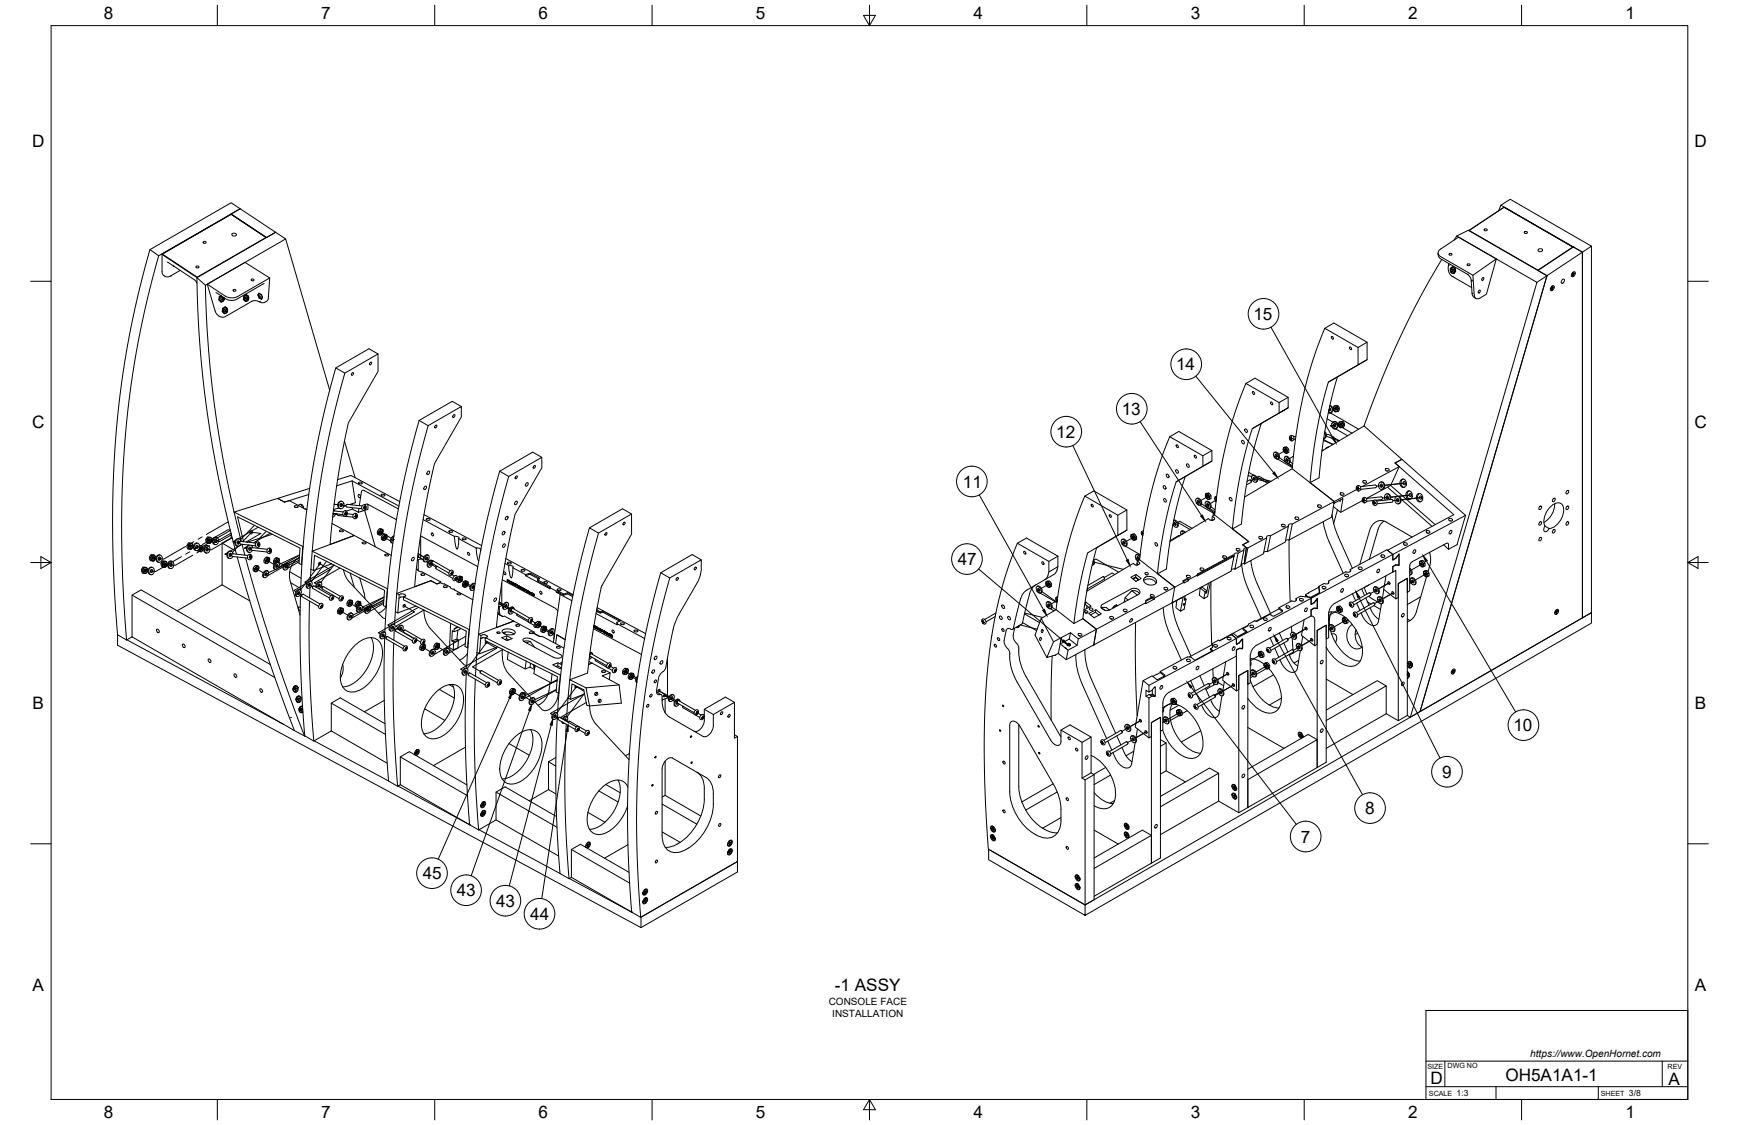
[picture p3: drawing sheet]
<svg xmlns="http://www.w3.org/2000/svg" width="864mm" height="559mm" viewBox="0 0 864 559" stroke-linecap="round" stroke-linejoin="round" font-family="sans-serif">
<defs><g id="words">
<g font-size="8.5">
<text x="52" y="9">8</text>
<text x="160" y="9">7</text>
<text x="267" y="9">6</text>
<text x="375" y="9">5</text>
<text x="483" y="9">4</text>
<text x="591" y="9">3</text>
<text x="699" y="9">2</text>
<text x="807" y="9">1</text>
<text x="16" y="73">D</text>
<text x="841" y="73">D</text>
<text x="622" y="159">15</text>
<text x="584" y="184">14</text>
<text x="557" y="206">13</text>
<text x="16" y="213">C</text>
<text x="841" y="213">C</text>
<text x="525" y="218">12</text>
<text x="478" y="242">11</text>
<text x="476" y="281">47</text>
<text x="16" y="352">B</text>
<text x="842" y="352">B</text>
<text x="752" y="363">10</text>
<text x="716" y="386">9</text>
<text x="678" y="404">8</text>
<text x="646" y="419">7</text>
<text x="210" y="437">45</text>
<text x="227" y="445">43</text>
<text x="246" y="450">43</text>
<text x="263" y="457">44</text>
<text x="16" y="492">A</text>
<text x="415" y="492">-1 ASSY</text>
<text x="842" y="492">A</text>
<text x="710" y="538">D</text>
<text x="748" y="537">OH5A1A1-1</text>
<text x="829" y="539">A</text>
<text x="52" y="555">8</text>
<text x="160" y="555">7</text>
<text x="267" y="555">6</text>
<text x="375" y="555">5</text>
<text x="483" y="556">4</text>
<text x="591" y="555">3</text>
<text x="699" y="556">2</text>
<text x="807" y="556">1</text>
</g>
<g font-size="5">
<text x="412" y="499">CONSOLE FACE</text>
<text x="413" y="505">INSTALLATION</text>
<text x="760" y="525">https://www.OpenHornet.com</text>
</g>
<g font-size="4.3">
<text x="723" y="544">1:3</text>
<text x="809" y="544">3/8</text>
</g>
<g font-size="3.5">
<text x="709" y="531">SIZE</text>
<text x="719" y="530">DWG NO</text>
<text x="828" y="531">REV</text>
<text x="710" y="544">SCALE</text>
<text x="795" y="544">SHEET</text>
</g>
</g></defs>
<!-- layer: Visible -->
<g fill="none" stroke="#000" stroke-width=".5">
<path d="M115 106l17 12 5-3M115 116a1.1 1.1 0 0 1 2 0 1.1 1.1 0 0 1 0 1 1.1 1.1 0 0 1-2 0zM119 104l-40 23-5 17-4 20-4 22-3 22-2 26-1 21 1 22 2 41 3-2M119 104l-4-3-41 23 5 3M119 104l18 11M119 104l-4 2M132 118l-17-12-35 20 18 12 4 4M137 115l-39 23 1 33 4 34 6 35 8 35M137 115l5 4M722 119l1-2 40 23-63 216M723 117l6-3 39 23-63 216-5 3M729 115l18-12 34 20"/>
<path d="M729 115h.1M730 114l17-11 34 20-17 11zM744 105l1-3 41 23v182l4-3v-182M745 102l5-3 40 23-4 3-5-2-17 11M74 124l-7 29-4 23-4 25-2 25-1 40 1 37 1 12 5 3M80 126v9l1 2h3l5-3M81 126l34-20 17 12-34 20zM83 130l14 9 1 2M85 137h.1M86 132h.1M86 132h1M98 138h.1"/>
<path d="M134 138l-12-8-19 11 9 6M714 126v2l1 1 15 8 1 2v7M716 129l-11 19-10 20-10 23-8 21M719 132h.1M719 132v3l2 2M720 131l-1 1M720 134l1 2M721 133l-1 1M721 134h1l-1 1M721 136h1M721 137h.1M721 137l10 6"/>
<path d="M721 133h2v2l-1 1M722 133h-1M722 133v1M722 136h.1M722 135v1M722 135l-1 1M722 134l1 1h-1M722 134v1M723 133h-1M723 135h.1M729 136h.1M731 139h.1"/>
<path d="M731 140h.1M736 138h1l-1 1zM743 129l-19-11-9 6a2 2 0 0 0-1 2 2 2 0 0 0 1 1l16 10 1 10 2 1 4-2 5-17-12 8M764 134h.1M764 134l4 3M764 124a.9 .9 0 0 1 1-1 1 1 0 0 1 0 2h-1zM768 137l18-12v182l-81 46zM768 137l-5 3M776 139a.9 .9 0 0 1 1 1 1 1 0 0 1-2 0zM781 136v1M781 136h.1M781 135h1a1.3 1.3 0 0 1 0 2 1.3 1.3 0 0 1-2 0z"/>
<path d="M781 136h1M781 123h.1M781 137h.1M782 136h-1M782 136h.1M782 136l-1 1M103 141l4 13a4 4 0 0 0 5 3l13-7h4M109 149h.1M109 147h.1M109 149l1 1M109 148v1M109 148l1 2"/>
<path d="M110 150h.1M110 150h1M110 147h-1v2l1 1M110 147h-1v1M110 147h.1M110 147l-1 1M110 148h1M110 155h1M110 148v1h1M111 153h.1M111 150h-1M111 155h.1"/>
<path d="M111 154v1M111 155l1 1M111 155h1M111 148v2M112 153h-1v1M112 153v-1l1 1M112 153l-1 1M112 153h1M112 155h.1M112 147a6 6 0 0 0 6 0l16-9-1 11-2 1h-2M112 152l-1 1-1 2 2 1M112 155v1"/>
<path d="M113 154h-1v1M113 153v1l-1 1M121 149h.1M121 147h.1M121 149h1M121 148v1M121 148l1 1M122 149v1M122 149h1M122 147h-1v1M122 147v-1l1 1M122 147l-1 1"/>
<path d="M122 147h1M122 146l-1 1v2l1 1M123 147l-1 1v1M123 149l-1 1M123 147v1M123 148v1M128 146h1h1v2v1l-1-1h1M129 150h.1M129 146h-1M129 148l-1-2 1 2M130 147v-1a.7 .7 0 0 0-1 1 .7 .7 0 0 0 1 0M131 141l-15 8h-3l-6-4"/>
<path d="M731 146h.1M731 146l1 1 1 1M734 144h1l-1 2zM770 143l1 1M770 143h.1M770 143h1M771 142a1.3 1.3 0 0 1 1 2 1.3 1.3 0 0 1-2 0zM771 143v1M771 143h.1M771 142l-1 1M771 142v1M771 144h.1"/>
<path d="M188 176v8l-15 26-6 30-3 30 12-4-11-6M658 163l-7 18-4 16-3 16-2 20M674 173v8M679 170l-5 3-16-10 4-3 17 10v9l-15 8-5 24-4 26-4 3 12 9 11-6M679 179l-19 11M164 194l-22-75-40 23 2 32 3 32 6 31 7 32M167 183l4 2 17-9-5-3-16 10-7 25-5 28-4 28-2 29M171 185l-6 23-4 21-4 23-2 22 21-8 18 10M619 190l4-2 17 9-5 3M622 194l1 1v1l-1-1zM631 200h1v1h-1zM640 197v6"/>
<path d="M664 187l-4 3-3 8-4 20-2 22M171 219l5 18M208 209l-7 27-5 25-3 24-2 29a1.9 1.9 0 0 0-2 1 1.9 1.9 0 0 0 0 2M208 209l5 2M229 202l-4-3-17 10M581 217l4-3 17 10v5l-13 8-6 23-4 23M617 219a.9 .9 0 0 1 1 0 .9 .9 0 0 1-1 1zM618 213h1a.9 .9 0 0 1 0 1 .9 .9 0 0 1 0 1zM622 213l4-3-6 23-3 27-5 3 8 6M635 205l5-2-14 7M641 218h.1M641 217h.1"/>
<path d="M641 217v1M641 218h1M642 218h.1M642 218h-1M643 218h.1M644 217h-2M658 215v2l-1 1M658 214a2 2 0 0 1 1 2 2 2 0 0 1-2 2M660 204h.1M660 203a.7 .7 0 0 1 1 0 .7 .7 0 0 1-1 1M660 203h.1M660 202l1 1a1.6 1.6 0 0 1 0 1 1.6 1.6 0 0 1-1 1"/>
<path d="M660 201a1.9 1.9 0 0 1 2 2 1.9 1.9 0 0 1-2 2M662 210a1.6 1.6 0 0 1 2 1 1.6 1.6 0 0 1-2 2l-1-2zM662 202v2M662 204h1M663 209a1.9 1.9 0 0 1 1 2 1.9 1.9 0 0 1-1 2M663 210l-1 1 1 1M663 202h-1M663 202h1M663 204v1M664 203h.1M664 201l-1 1M664 201v1"/>
<path d="M664 201v1l1 1v1h-2M664 202l1 1M664 202v2M664 204h-1M665 203l-1 1M665 204h-1M665 210v2M665 212h1M665 203h.1M666 209l-1 1M666 209l1 1M666 212h.1"/>
<path d="M666 210v1M666 209h.1M666 209h1l1 2-1 1h-1M667 210v1M667 210v2M667 212h-1M667 211v1M667 212h.1M668 211h-1M168 238l6-2 25 13M175 239l2 11-3 1M175 239l23 12"/>
<path d="M175 239l-8 2M178 240h2h-1zM212 234h1a.8 .8 0 0 1 0 1 .8 .8 0 0 1-1 0zM248 234l5 3M269 227l-4-2-17 9-6 22-5 26-3 23-2 27M579 236h1a.9 .9 0 0 1 1 0 .9 .9 0 0 1-1 1zM584 233a.9 .9 0 0 1 1 1 .9 .9 0 0 1 0 1zM584 221h1v1h-1zM589 237l-5 2M589 230h1a.9 .9 0 0 1 1 1 .9 .9 0 0 1-1 1zM593 226l1 1v1l-1-1zM602 224l-5 2"/>
<path d="M602 229l-5 3M619 239l2-1v1l-2 2M621 239h.1M622 236a1.8 1.8 0 0 1 2 1 1.8 1.8 0 0 1-1 3v-1a2.4 2.4 0 0 1-1-3zM622 236a1.9 1.9 0 0 1 2 1 1.9 1.9 0 0 1 0 3M622 237l1 1v1l-1-1zM623 237v1M633 225a1.8 1.8 0 0 1 2 1 1.8 1.8 0 0 1-1 2 2.4 2.4 0 0 1-1-3zM633 225a1.9 1.9 0 0 1 2 1 1.9 1.9 0 0 1 0 2M633 226h1v1h-1zM634 226v1M637 223l1 2h1v-1"/>
<path d="M637 223l1 1a.9 .9 0 0 0 0 1 .9 .9 0 0 0 1-1M637 222v1M637 222h1M637 222h2l1 1v1l-1 1M638 222l1 1M638 222l-1 1M638 227a1.8 1.8 0 0 1 2 1 1.8 1.8 0 0 1 0 2h-1a2.4 2.4 0 0 1-1-3zM638 227a1.9 1.9 0 0 1 2 1 1.9 1.9 0 0 1 0 2M638 223v1h1M638 222h.1M639 228v1zM639 223v1"/>
<path d="M639 228l1 1M639 222h-1M639 224h.1M640 223l-1 1M656 224l21-12 19 16-3 2M657 224h.1M659 222l-1 1M660 222h.1M677 239a.9 .9 0 0 1 1 0 .9 .9 0 0 1 0 1h-1zM677 240h1M685 240a1.6 1.6 0 0 1 2 1 1.6 1.6 0 0 1-2 2v-2zM686 239a1.9 1.9 0 0 1 2 2 1.9 1.9 0 0 1-1 2"/>
<path d="M688 233a.9 .9 0 0 1 1 0 .9 .9 0 0 1 1 1h-1zM688 234h1M693 230l3-2 32 28-4 15-5 2M693 230l29 26-33 17 3 2 36-19M693 230l2 2-18 10M695 232l-4 9M696 238a1.9 1.9 0 0 1 2 2 1.9 1.9 0 0 1-2 2 2.5 2.5 0 0 1 0-4zM697 238a2.3 2.3 0 0 0-1 2 2.3 2.3 0 0 0 1 2M141 249l-3-1-22 6 35 17M141 249h3l8 4M146 251l2 1h-1zM148 251a1.5 1.5 0 0 1 2 0 1.5 1.5 0 0 1 1 1"/>
<path d="M149 250l1 2M153 246l-12 3M154 243l-16 5 3 1M165 255l5 1M166 254h4M166 255l-1 1M167 255l-2 2M167 255l-1 1M167 255l1 1 7 1M168 252l-2 1v1M169 249a1.6 1.6 0 0 1 2 2 1.6 1.6 0 0 1-3 1v-1zM169 250l1 1-1 1"/>
<path d="M170 249a1.9 1.9 0 0 0-2 2 1.9 1.9 0 0 0 1 2M171 255h.1M171 255h1M172 254h.1M172 255h.1M172 255h-1M172 254v1M172 255v1M172 256h.1M172 251l-1 1M172 251h8M172 250v1v1l8 1"/>
<path d="M172 255l3 1M175 252v1l3 1M175 250v1M175 253l-3 1M176 257h.1M176 257h1M176 256v1M176 256h.1M177 256l-1 1M177 256h.1M177 257h-1M177 257h.1"/>
<path d="M177 256h-1M177 256v1M178 253v1M178 251l1-7h1l18 9M181 252h.1M181 252h1M181 251v1M181 252v1M181 253l5 19M181 253h.1M182 252h-1M183 250l-2 1"/>
<path d="M183 250h.1M183 250l14 8M183 251v2l-5 1M189 246h2h-1zM210 258l16 8M211 256l28 15M211 242v-1a1.1 1.1 0 0 1 1 2 1 1 0 0 1-2 0zM212 258h2h-2zM251 257l1-1a1 1 0 0 1 0 2 .8 .8 0 0 1-1 0zM256 249a.8 .8 0 0 1 1 1 .8 .8 0 0 1-1 0zM261 240h1a.8 .8 0 0 1 0 1 .8 .8 0 0 1-1 0zM314 255l-5-2-16 9-6 21-5 26-4 26-1 19"/>
<path d="M539 246l4-2 17 9v10l-15 9-4 17-3 18M560 253l-5 3M578 241a.9 .9 0 0 1 1 1 .9 .9 0 0 1-1 1zM578 248a.9 .9 0 0 1 1 0 .9 .9 0 0 1 0 1zM583 258a2 2 0 0 1 2 2 2 2 0 0 1-1 2M583 259a1.9 1.9 0 0 1 2 1 1.9 1.9 0 0 1-1 2l-2-1M583 260h1v1l-1-1zM583 260l1 1M594 248a1.8 1.8 0 0 1 2 1 1.8 1.8 0 0 1 0 2h-1a2.4 2.4 0 0 1-1-3zM595 247a2 2 0 0 1 1 2 2 2 0 0 1 0 2M595 248h-1M595 249v1z"/>
<path d="M595 249l1 1M599 249a1.8 1.8 0 0 1 2 1 1.8 1.8 0 0 1-1 3v-1a2.4 2.4 0 0 1-1-3zM599 245v2M599 245h.1M599 245h1l1 1v1v1M599 249a1.9 1.9 0 0 1 2 1 1.9 1.9 0 0 1 0 2M599 247l1 1M599 245l1 1M599 245v1v1M599 250l1 1v1l-1-1zM600 250v1M600 246v1"/>
<path d="M600 245h-1M600 245v1M600 246l1 1M600 245h.1M601 247l-1 1M601 247v1h-1M601 247h.1M601 246v1M602 258h.1M602 256l1 2h-1M602 258h-2l-19 11M603 256l3-20 3-16 4-15 6-15 16 10v5l-13 8-3 10-3 14-4 26"/>
<path d="M603 256h-1v3M603 256l17 13M603 254v1v1M603 254v1M603 247l1 2M604 249h.1M604 248h.1M604 247a1 1 0 0 0-1 1 1 1 0 0 0 1 1M604 247h-1M611 247a.9 .9 0 0 1 1 1 .9 .9 0 0 1-1 1zM618 247l24-14 21 16M643 257a.9 .9 0 0 1 1 0 .9 .9 0 0 1 1 1h-1z"/>
<path d="M644 258h.1M654 251a1 1 0 0 1 2 0 .9 .9 0 0 1 0 1h-1zM655 252h.1M657 259l2 8 8 18M662 256l2 9 8 17M663 249l-1 1 5-2-1 6M664 253l-2 7M665 249h.1M666 248v1h-1M666 245a.9 .9 0 0 1 1 0 .9 .9 0 0 1 0 1h-1zM666 246h1M674 242h.1"/>
<path d="M674 242v1M674 243h.1M674 242l1 1M675 243h.1M675 243h-1M676 242l7-1 1 1h-1l-7 1M677 249l-11 5-4-2M677 248h.1M677 248v1M677 249h.1M677 248h1M678 248h.1"/>
<path d="M678 248v1M678 249h.1M678 249h-1M682 250h1M682 250h.1M682 249h-3M682 249v1M682 249h.1M682 249h1M683 249v1M683 250h.1M683 249h.1"/>
<path d="M683 250h-1M684 249l7-1 1 1h-1l-7 1M686 240v1v1M686 248h-3M686 243h.1M687 259l-2 3-5 16M688 259l13 8M688 259a6 6 0 0 0-8 5l-5 16M689 245a1.8 1.8 0 0 1 1 1 1.8 1.8 0 0 1 0 2M689 246v1v1M689 242l5 5M690 248a1.7 1.7 0 0 0 0-2 1.7 1.7 0 0 0-2 0 1.7 1.7 0 0 0 0 2"/>
<path d="M691 241l-12 7 7-1h1l-1 1M691 241l22 20M693 247a1.6 1.6 0 0 1 2 1 1.6 1.6 0 0 1-2 2v-2zM694 248v1M694 247h.1M694 247a1.9 1.9 0 0 1 2 1 1.9 1.9 0 0 1-2 2M696 248l15 13M699 244a1.9 1.9 0 0 1 2 2 1.9 1.9 0 0 1-2 2 2.5 2.5 0 0 1 0-4zM700 244a2.3 2.3 0 0 0-1 2 2.3 2.3 0 0 0 1 2M704 245a1.9 1.9 0 0 1 3 2 1.9 1.9 0 0 1-3 2 2.5 2.5 0 0 1 0-4zM705 245a2.3 2.3 0 0 0-1 2 2.3 2.3 0 0 0 1 2M719 258a1 1 0 0 1 2 0 .9 .9 0 0 1 0 1h-1z"/>
<path d="M720 259h1M765 252v-1a1 1 0 0 1 0 2 .8 .8 0 0 1-1 0zM765 259a.8 .8 0 0 1 0 1 .8 .8 0 0 1-1 0zM771 248l1-1a1 1 0 0 1 0 2 .8 .8 0 0 1-1 0zM772 250a11 11 0 0 1-5 9M778 259h1a.8 .8 0 0 1 0 1 .8 .8 0 0 1-1 0zM778 252l1-1a1 1 0 0 1 0 2 .8 .8 0 0 1-1 0zM778 244h1a.8 .8 0 0 1 0 1 .8 .8 0 0 1-1 0zM74 277h1M75 278h.1M75 277v1M75 278l1 1"/>
<path d="M75 276v1M75 276a1 1 0 0 1 1 0 1 1 0 0 1 1 1M75 276v2M76 276h1v1M76 276h-1M76 276h-1l-1 1 1 1 1 1M76 277v1M76 279h.1M77 277v1l-1 1M78 276a1.8 1.8 0 0 1 3 2 1.6 1.6 0 0 1-3 1v-2zM79 277v1M79 276a1.9 1.9 0 0 0-2 1 1.9 1.9 0 0 0 2 2"/>
<path d="M81 279l-1 1M81 279v2M81 279h.1M81 279h1M81 279h-1v2v1h2M82 280l-1 1M82 279l1 1M82 279h-1M83 280v1M84 279a1.6 1.6 0 0 1 2 2 1.6 1.6 0 0 1-2 1v-2zM85 279h.1M85 279a1.9 1.9 0 0 0-2 2 1.9 1.9 0 0 0 2 1"/>
<path d="M85 280v1M93 271h.1M93 273h1M93 271l1 1M94 272v1h1l1-1M94 272l1 1M94 270l-1 1M94 270v2M94 270h.1M94 270h1M94 270l-1 1v2h2M94 271v1"/>
<path d="M95 273h.1M95 270l1 1v1M95 270h-1M96 272l-1 1M97 270a1.6 1.6 0 0 1 2 2 1.6 1.6 0 0 1-2 1l-1-2zM98 271v1M98 270a1.9 1.9 0 0 0-2 1 1.9 1.9 0 0 0 2 2M98 273l2 1M98 274h1M99 273h.1M99 273v1h1M99 273l1 1"/>
<path d="M99 271h1l1 1M99 271h.1M99 272v1M100 274h.1M101 273l-1 1M101 272v1M102 271a1.6 1.6 0 0 1 2 2 1.6 1.6 0 0 1-2 1v-1zM102 268h1M102 275h1M103 270h.1M103 268v1M103 272v1v1"/>
<path d="M103 269v1h1M103 269l1 1M103 271a1.9 1.9 0 0 0-2 2 1.9 1.9 0 0 0 1 2M104 267h1v1M104 267l-1 1M104 267h-1l-1 1 1 2h1M104 268v1M104 270h.1M105 269l-1 1M105 268v1M105 268a1.2 1.2 0 0 0-2-1 1.2 1.2 0 0 0 0 2M106 267a1.8 1.8 0 0 1 3 2 1.6 1.6 0 0 1-3 1v-2z"/>
<path d="M107 268v1M107 267a1.9 1.9 0 0 0-2 2 1.9 1.9 0 0 0 2 2M110 270l7 4M110 270v21M114 275l1 1h-1M115 274a1.9 1.9 0 0 0-2 1 1.9 1.9 0 0 0 1 2M115 265v2M115 268v-1l-5 3M116 276l7 1M116 275a1.5 1.5 0 0 0-2-1 1.5 1.5 0 0 0-1 2 1.3 1.3 0 0 0 1 1 1.3 1.3 0 0 0 2-1M118 277l13 44 15 42M118 269h1l-1 1"/>
<path d="M119 268a1.9 1.9 0 0 0-2 1 1.9 1.9 0 0 0 1 2M120 269l7 1M120 269l-1 1 8 1M120 269a1.6 1.6 0 0 0-3-1 1.5 1.5 0 0 0 0 2 1.3 1.3 0 0 0 1 1 1.3 1.3 0 0 0 2-1M120 270l2 6M121 269l-3-12 31 15-1 8h2M122 277l13 42 16 47M123 276l-7-1-1 1h1M124 271a1.9 1.9 0 0 0-2 2 1.9 1.9 0 0 0 2 1M124 277h.1M124 271a1.7 1.7 0 0 0-1 2 1.7 1.7 0 0 0 2 1v-1M124 272v1"/>
<path d="M124 276h.1M124 276v1M124 264v1M124 277h1M124 276h1M125 276h.1M125 276h-1M125 277h.1M125 276v1M125 271v1M125 273l8 1M125 272l8 1"/>
<path d="M125 272v1M128 271h.1M128 270h1M128 270v1M128 270h.1M128 271h1M129 271h.1M129 270h.1M129 270v1M131 278h1M132 278v2M132 277h1"/>
<path d="M132 278h.1M132 278v1v1M133 277l-1 1M133 277h.1M133 278v1h-1M133 279l-1 1M133 277l1 1-1 1M134 274h.1M134 273h.1M134 277h-1M134 277l-1 2M134 277h-2l-1 2 1 1"/>
<path d="M134 273v1M134 274h1M134 273l1 1M135 274h-1M135 265l-12 4M136 278l1 1M137 279h.1M137 279v1zM137 277h1M137 280a1.1 1.1 0 0 1 2 0 1.1 1.1 0 0 1-1 2 1.2 1.2 0 0 1-1 1 1.2 1.2 0 0 1 0-2zM137 279l1-1v1M138 277l-1 2"/>
<path d="M138 277v1M138 278v1M138 278h1M138 278h-1v1M138 280a1.9 1.9 0 0 0-2 0 1.9 1.9 0 0 0 1 3M139 278h-1M139 278h.1M139 278l-2-1-1 1v1v1M139 278l-1 1zM143 280a1.9 1.9 0 0 0-2 1 1.9 1.9 0 0 0 0 2M149 277a10 10 0 0 0-5 12l5 16M150 271v9"/>
<path d="M169 263l2 1h-2zM180 269l2 1h-2zM187 264h1M188 264v1M188 265v1h1M188 265l1 1M189 263h.1M189 264h-1M189 264l-1 1M189 263v1M189 263h1M189 264v1"/>
<path d="M189 267h1M190 265l-1 1M190 263v1M190 263l-1 1M190 263h.1M190 267v1M190 263h-1h-1l-1 2 1 1M190 268h1M190 264v1M190 265l1 1M191 266l-1 1M191 266l-1 2"/>
<path d="M191 266h.1M191 266h1M191 275l2 1h-1zM191 267h.1M192 266h.1M192 268h-1M192 266h-1M192 266l-2-1v1l-1 1 1 1M192 266v2M195 268v1M196 267a1.7 1.7 0 0 0-2 1 1.7 1.7 0 0 0 1 2M196 266h-1a2 2 0 0 0 0 4"/>
<path d="M205 277a.8 .8 0 0 1 1 1 1 1 0 0 1-2 0zM208 276l-1 1M208 278v5M209 266l27 15M209 266v12h-2M211 276a1.1 1.1 0 0 1 2 0 1.1 1.1 0 0 1 0 2 1.2 1.2 0 0 1-2 1 1.2 1.2 0 0 1 0-2zM212 277l-1 1M213 276a1.9 1.9 0 0 0-3 1 1.9 1.9 0 0 0 1 2M214 279l-1 2M215 279a1.9 1.9 0 0 0-3 0 1.9 1.9 0 0 0 1 3M215 279l-1 1M215 279a1.8 1.8 0 0 0-2 1 1.8 1.8 0 0 0 0 2l2-2"/>
<path d="M223 264h2h-2zM226 266l1 7 1-2v-3M226 266a1.4 1.4 0 0 1 2 2M228 268l8 4M230 267l2 1h-2zM236 272l2 7M236 272l3 1M239 273h.1M239 273v1M250 264a.8 .8 0 0 1 1 1 1 1 0 0 1-2 0zM250 270h1a.8 .8 0 0 1 0 1 .8 .8 0 0 1-1 0zM251 280l2 1"/>
<path d="M251 277l34 18M252 279l2 1h-1zM293 262l4 3M297 265l17-10v10l-15 27-4 21-3 21-9 4 5-36 4-18zM348 278l-4-3-16 10-5 17-4 20-5 32-2 32v33l2 34M505 270l5-3 15 9v5v3l-6 4M508 274h1v1zM517 279l1 1zM525 276l-4 3M543 279a1.2 1.2 0 0 1-1 2M543 278l1 2-1 1M557 268a1.8 1.8 0 0 1 2 1 1.8 1.8 0 0 1 0 2h-1a2.4 2.4 0 0 1-1-3z"/>
<path d="M557 268a1.9 1.9 0 0 1 2 1 1.9 1.9 0 0 1 0 2M558 269v1zM558 269l1 1M560 263l-5 3M562 266l1 2a.8 .8 0 0 0 1 0 .8 .8 0 0 0 0-1M562 266h.1M562 266l1-1 1 1v1v1M562 266h1M563 266v1M563 266h-1M563 266h.1M563 266l1 1"/>
<path d="M563 266v1a1 1 0 0 1 1 1 1 1 0 0 1-2 0 1 1 0 0 1 0-1v-1M563 265v1M564 276l1-1 1 1M564 267h.1M565 277h1v1l-1-1zM565 279l1 1-2 1-1-1-23 14M565 276l1 2M566 278l2-17 4-16 4-16 5-12 16 9v6l-13 7-6 23-3 23M566 277a1.3 1.3 0 0 0-2-1 1.3 1.3 0 0 0 0 2l1 1M567 265h.1M567 265v1M567 266h.1"/>
<path d="M567 265h1M567 266h1M568 265h.1M568 266h-1M568 266h.1M568 265h-1M568 264h-1v2M574 270v-1a.9 .9 0 0 1 1 1 .9 .9 0 0 1-1 1zM586 266h.1M586 266l-5 2M587 264h1h1M587 265h.1"/>
<path d="M588 265h-1M588 265a1.1 1.1 0 0 0-1-1 1.1 1.1 0 0 0-1 2M607 276a.9 .9 0 0 1 1 0 .9 .9 0 0 1 1 1h-1zM608 277h.1M613 276h.1M613 276l-18 10M614 273a.9 .9 0 0 1 1-1 1.1 1.1 0 0 1 1 2h-2zM614 274h1M615 274h.1M615 275a1.3 1.3 0 0 0-2 1M615 275l3-2-2 8-3 2zM619 272h-1v1"/>
<path d="M619 272h1M619 272l-1 8M620 272l-2 8M620 269l-3 2 2 1M621 278l2 10 8 17M625 267a.9 .9 0 0 1 1-1 1.1 1.1 0 0 1 1 2h-1zM626 268h.1M629 267l-9 5M629 267l-2 8-9 5M629 274h-1M631 266l9-5-2 8-9 5zM631 266a1.2 1.2 0 0 0-2 1"/>
<path d="M636 261a1.1 1.1 0 0 1 2-1 1 1 0 0 1 0 2h-1zM637 262h1M637 262h.1M638 269l2-1 1 31M642 260l21-11-2 8-21 11zM642 260a1.2 1.2 0 0 0-2 1M686 276a.9 .9 0 0 1 1 0 .9 .9 0 0 1 0 1h-1zM686 277h1M693 277h.1M695 276h.1M697 270a.9 .9 0 0 1 1 0 .9 .9 0 0 1 1 1h-1zM697 271h1"/>
<path d="M702 273h1a.8 .8 0 0 1 0 1 .8 .8 0 0 1-1 0zM705 280v1M705 279v1M705 279h.1M705 279l2-1v1l1 2h-1M705 279h1M706 280h.1M706 279h-1M706 279h.1M706 279l1 1M706 279l1 2M707 278l-1 1"/>
<path d="M708 280h-1M708 264a.9 .9 0 0 1 1 0 .9 .9 0 0 1 1 1h-1zM709 265h.1M710 274v4l-1 6M717 271l2 2v-3l-18 9-1 2v12l-1 1v-7l-5 3v7h-1v-14l-1 1v-2l1-1h2v-6l-3 3v-3l-41 22h-1l5-3v-3M720 264l1-1a1 1 0 0 1 0 2 .8 .8 0 0 1-1 0zM765 267a.8 .8 0 0 1 0 1 .8 .8 0 0 1-1 0zM767 261l2 2M767 261a9 9 0 0 1 8-11 6 6 0 0 1 0 9 7 7 0 0 1-6 4M767 261a1.3 1.3 0 0 0 0 2 1.3 1.3 0 0 0 1 1l1-1M771 263h1a.8 .8 0 0 1 0 1 .8 .8 0 0 1-1 0zM66 296l4-3 64 37"/>
<path d="M70 283h1M71 285h.1M71 283v1M71 284v1h1M71 284l1 1M71 282v1M71 282a1.2 1.2 0 0 1 2 0 1.2 1.2 0 0 1 0 2M71 282v2M72 282h1v2M72 282h-1M72 282h-1l-1 1 1 2h1M72 283v1"/>
<path d="M72 285h.1M73 284l-1 1M74 282a1.8 1.8 0 0 1 3 2 1.6 1.6 0 0 1-3 1v-2zM75 282h.1M75 282a1.9 1.9 0 0 0-1 2 1.9 1.9 0 0 0 1 1M75 283v1M80 280h.1M80 282h1M80 280l1 1M81 281v1h1M81 281l1 1M83 281l-1 1"/>
<path d="M110 291l-22 12M110 291l14 7M126 282h.1M126 282v1M126 283v1h1M126 283l1 1M127 281h.1M127 282h-1M127 282l-1 1M127 281v1M127 281h1M127 282l1 1h-1"/>
<path d="M128 283l-1 1M128 281l1 1M128 281l-1 1M128 281h.1M128 281h-1l-1 1v1v1M129 282l-1 1M132 284a1.1 1.1 0 0 1 2 0 1.1 1.1 0 0 1-1 2 1.2 1.2 0 0 1-2 1 1.2 1.2 0 0 1 0-2zM132 285v1M133 284a1.9 1.9 0 0 0-2 1 1.9 1.9 0 0 0 0 2M138 280l-1 2M142 280a1.1 1.1 0 0 1 2 0 1.1 1.1 0 0 1-1 2 1.2 1.2 0 0 1-2 1 1.2 1.2 0 0 1 0-2zM142 281v1"/>
<path d="M144 284l6 3M144 289l5 3M148 293a1.1 1.1 0 0 1 2 0 1.1 1.1 0 0 1-1 2 1.2 1.2 0 0 1-2 1 1.2 1.2 0 0 1 0-2zM148 294v1M149 295v35l2 35M149 293a1.9 1.9 0 0 0-2 1 1.9 1.9 0 0 0 0 2M150 296h.1M150 295v1M150 295h.1M153 289a1.1 1.1 0 0 1 2 0 1.1 1.1 0 0 1 0 2 1.2 1.2 0 0 1-2 1 1.2 1.2 0 0 1 0-2zM154 299v36l2 33 9-5M154 290l-1 1"/>
<path d="M154 292v5M154 283v6M154 283l1-9 37 18M154 283h2M155 289a1.9 1.9 0 0 0-3 1 1.9 1.9 0 0 0 1 2M156 291l-1 1M157 292v-1a1.3 1.3 0 0 1 1-2 1.3 1.3 0 0 1 2 1 1.3 1.3 0 0 1-1 2h-1M159 290l-1 1M159 300l-8-5-1 1 8 5M159 289a1.9 1.9 0 0 0-2 1 1.9 1.9 0 0 0 0 2M160 292h.1M160 291v1"/>
<path d="M161 291l8 5M161 291l-1 2 8 4M164 296h1h1l-2 2zM164 296l-8-5h-1v1l9 5M165 297h.1M165 280l-9 3v-7l35 17-1 8h2M165 297v1M165 298h.1M165 297h1M166 297h-1M169 298h1M169 298h.1"/>
<path d="M170 298h.1M170 297h.1M170 297v1M170 297v-1l-1 1v1h1M171 283l1 3 1 3 17 18h1M172 299l1 1M173 300h.1M173 298h1M174 299l-1 1M174 285l2 7M174 298v1M174 298h1"/>
<path d="M174 299v1M175 298v1M175 298l-1 1M175 298h.1M175 298h-1h-1l-1 2 1 1M175 299v2M176 300h1M177 299h1M178 300h-1M178 300l-1 1M178 299v1M178 299h1"/>
<path d="M178 300v1M179 287l2 10M179 299h.1M179 299v1M179 299l-1 1M179 299h-1h-1l-1 2 1 1M179 300v1zM193 292l-1 9-2 2-2 2M197 295h1v9h-2zM198 295a2.1 2.1 0 0 1 3 1h-1M199 297h-1M199 297h.1"/>
<path d="M199 297h1M207 283h1M208 283v1l11 5M209 285h2l-1 1zM214 288l-17 7 3-24 3-20 4-19 6-21 16-9v5l-13 23-6 32-4 29M214 288l3 2 2-1M217 281l-1 1M217 281h.1M217 281v2l8 4M219 289h.1M219 289l5 3M220 291h2l-1 1z"/>
<path d="M224 283l-9-4v1l8 5M224 292l2 1M224 285h.1M224 284h.1M224 284v1M224 284h1M224 285l2 1M225 285h-1M225 284h-1M225 285h.1M225 284h.1M225 284v1"/>
<path d="M226 293h.1M226 293l9 5M226 288h.1M226 287v1M226 287h.1M226 287h1M227 288h-1M227 287h-1M227 287h.1M227 288h.1M227 287v1M227 295h2h-1z"/>
<path d="M227 288l1 1M228 289h-1h1M228 289h.1M228 286l1 1M228 287l-1 1M228 287v2M229 287h-1M229 287h.1M229 287v1h-1M229 289h-1M229 287h1M230 287h.1"/>
<path d="M230 287l-2-1-1 1v1v1M230 287l-1 2M230 290h.1M230 290v1M230 291v1h1M230 291l1 1M231 289h.1M231 290h-1M231 290l-1 1M231 289v1M231 289h1M231 290l1 1h-1"/>
<path d="M232 289h.1M232 291l-1 1M232 289v1M232 289l-1 1M232 289h-1h-1v2v1M232 290v1M235 291l-1 1M236 293a1.2 1.2 0 0 1-2 0 1.2 1.2 0 0 1 0-2l2-1a1.9 1.9 0 0 0-2 1 1.9 1.9 0 0 0 0 2M236 281l1 1M246 297a.8 .8 0 0 1 0 1 .8 .8 0 0 1-1 0zM248 299v1M249 290v11h-1"/>
<path d="M249 288l26 14 2 2M251 300a1.1 1.1 0 0 1 2 0 1.1 1.1 0 0 1-1 2 1.2 1.2 0 0 1-2 1 1.5 1.5 0 0 1 0-3zM252 288v1zM252 289h.1M252 288h.1M252 288v1M252 299a1.9 1.9 0 0 0-2 1 1.9 1.9 0 0 0 0 3M253 289h.1M253 281a1.2 1.2 0 0 1 2 1M253 281l1 6v-1l1-4M254 289v1M254 289v1z"/>
<path d="M254 289h.1M254 290h.1M255 289v1zM255 290h.1M255 289v1M255 282l18 10M255 290l1 1zM255 290v1M255 290l1 1M256 291h.1M256 290h.1M256 290v1z"/>
<path d="M256 290v1M257 291h.1M257 291l1 1zM257 292h.1M257 291v1M258 291v1zM258 291v1M258 292h.1M258 292v-1v1M258 291l1 1zM258 291h.1M258 291l1 1"/>
<path d="M259 292h.1M259 283h2l-2 1zM259 293h.1M259 293h1M259 292l1 1h-1zM259 292v1M259 292l1 1M260 293l-1-1v1M260 293h.1M260 292v1zM260 292v1M260 292h.1"/>
<path d="M260 292l1 2zM260 292l1 1M260 293h1M261 293h.1M261 293h-1M261 285h3l4 2-1 1M261 294h1M261 293h1M261 293l1 1zM261 294h.1M261 293l1 1M262 293h.1"/>
<path d="M262 293h-1M262 294h.1M262 293l1 1h-1zM262 293v1M263 294v1M263 294h.1M263 294v1zM263 295h.1M263 295h1M263 294l1 1zM264 294h.1M264 286l4 2"/>
<path d="M264 285l-3 1M264 294v1M264 295h.1M264 294l1 2zM264 295l1 1M264 295h1M265 295v1zM265 296h.1M265 295v1M265 295h.1M267 288v1M267 289l6 3"/>
<path d="M267 288l6 3v1M270 289h2l-1 1zM273 292h.1M273 292l3 2 2 1M276 294l4 1 2-1 3 2M277 293h2h-2zM278 294l2 2v-1M278 294h-2M278 295l6 3M278 295l-3 24M282 295l2 1M282 294v1l-2 1"/>
<path d="M328 285l5 2M507 297l-4 15v1a1.8 1.8 0 0 0-3 0l-1 5M511 295l-3 15-5 3M514 290l-1 2-2 3M515 291a1.8 1.8 0 0 1 2 1 1.8 1.8 0 0 1-1 3v-1a2.4 2.4 0 0 1-1-3zM515 291a1.9 1.9 0 0 1 2 1 1.9 1.9 0 0 1 0 3M515 292l1 1v1l-1-1zM516 292v1M519 288l-10 5-2 4M519 288l1-1 1-3v-5l-16-9-6 16-3 14-4 17-2 17-1 21v18v24l2 25 48 27v-62h-2v-18l-10-6v5M519 290l1 1M519 289v1"/>
<path d="M519 289h1M519 289h2h1v2v1M520 299a1.8 1.8 0 0 1 2 1 1.8 1.8 0 0 1-1 2 2.4 2.4 0 0 1-1-3zM520 299a1.9 1.9 0 0 1 2 1 1.9 1.9 0 0 1 0 2M520 291l1 1M520 289l1 1M520 289l-1 1M520 290v1h1M521 289h-1M521 289v1M521 300v1M521 290h1"/>
<path d="M521 290v1M521 289h.1M521 291v1M521 291l1 1h-1M522 290l-1 1M522 290h.1M524 297l1 2M524 297h.1M524 297h1M525 297h.1M525 297h-1M525 299h.1"/>
<path d="M525 298h.1M525 297v1M525 296l-1 1M525 281l-4 3M539 299l3 2-4 2M539 299v1M540 292v1M540 291l8-5v1v1l-8 4M548 287h1M548 287h.1M559 297l1 1M562 287l2-2 3 2-3 2z"/>
<path d="M562 293l-3 4-1 2M562 293l2 1 2 1M562 293l3 3M564 285v2l2 1-2-1h-2M565 281v-1v-1l1-1 17 14M565 288h.1M568 289a4 4 0 0 1 6 1M568 287a4 4 0 0 1 6 3 4 4 0 0 1-4 1 4 4 0 0 1-2-4zM569 285l1 1M571 296a1.1 1.1 0 0 1 2-1 1 1 0 0 1 0 2h-1zM572 297l-3 2M572 297l1 1"/>
<path d="M572 297h.1M573 298l-4 2v-1M573 297h-1l-3 1v1l-33 18-4-3-5 3-1 3 4 2M573 297v1M575 285l6 5M578 292a.9 .9 0 0 1 1 0 .9 .9 0 0 1 1 1h-1zM579 293h.1M579 282l-4 3M581 290h.1M582 299h.1M582 299l-39 21M582 299l2 10 7 17"/>
<path d="M583 292l-1 7 5-2M583 292l-10 5M584 298v4l2 2M587 297h.1M588 296l-2 8 2-1 1-5-1-1M588 300v1zM589 296l-1 2h1M589 286a.9 .9 0 0 1 1 0 .9 .9 0 0 1 1 1h-1zM589 288h1M590 287l-2 2M590 287h.1M590 288l-2 2v-1"/>
<path d="M595 286l18-10-2 8-29 15M595 286l-5 2v-1l-3 2h1l-5 3-2-2M596 282a.9 .9 0 0 1 1 0 .9 .9 0 0 1 1 1h-1zM596 283h1M597 283h.1M597 292l2 2M597 291l-1 1M598 294l-2-2v4l2 1M599 294v1zM601 289l-1 7-2 1 2-7M601 289l1 31M613 283h-2"/>
<path d="M617 280l1 7 2 5M618 280h-2M620 293l6 14M644 297v1M645 298a1.1 1.1 0 0 1 2-1 .9 .9 0 0 1 0 1h-1zM646 298l1 1M648 295l1 1M649 296l1 1M649 296h-1M650 295h-2v1M650 297h.1M650 297l-4-1-2 1a1.3 1.3 0 0 1-1 2 1.3 1.3 0 0 1-2-1l-17 11"/>
<path d="M650 297h1v3l3-2v4h-1l-2 1v3M653 299h.1M654 298h.1M655 292v2M655 291l-5 3M657 292a.9 .9 0 0 1 1-1 .9 .9 0 0 1 0 1h-1zM657 292l1 1M660 289v1M660 289a1.3 1.3 0 0 1-1 1 1.3 1.3 0 0 1-1 0l-3 1M663 300l-2 1-1 3v13h-1v-6l-5 2v7l-1 1M666 293l1-1a1 1 0 0 1 0 2 .8 .8 0 0 1-1 0zM668 285a.9 .9 0 0 1 1 0 .9 .9 0 0 1 0 1h-1z"/>
<path d="M668 286l1 1M670 299l2 1v1h-1zM671 283l-1 1M671 283l18-10 3 2v3l3-2v5h-2h-1v3l-29 16M671 283a1.3 1.3 0 0 1-1 1 1.3 1.3 0 0 1-2 0l-8 5M672 299l8-5 1 1v1l-9 4M672 295l1 3M674 300l1 3M675 282a.9 .9 0 0 1 1 0 .9 .9 0 0 1 0 1h-1zM675 283h1M676 293l2 3M678 297l2 4"/>
<path d="M679 299l2 1M680 296l5 3M680 291l-2 1 1 3M680 295h1M681 295h.1M682 299l1 1M682 292a1.8 1.8 0 0 1 2 1 1.8 1.8 0 0 1 0 2h-1a2.4 2.4 0 0 1-1-3zM682 292a1.9 1.9 0 0 1 3 1 1.9 1.9 0 0 1-1 2M683 293h1v1h-1zM683 293l1 1M684 283h1a.8 .8 0 0 1 0 1 .8 .8 0 0 1-1 0zM684 297a1.8 1.8 0 0 1 2 1 1.8 1.8 0 0 1 0 2h-1a2.4 2.4 0 0 1-1-3z"/>
<path d="M684 297a1.9 1.9 0 0 1 3 0 1.9 1.9 0 0 1-1 3M685 298h1v1l-1-1zM685 298l1 1M686 300l-1 8a3 3 0 0 1-3 3 3 3 0 0 1-3-2l-3-5M686 298h-1M687 293l6 4M688 286l-2 11M693 281h.1M695 281h.1M700 284h.1M700 283a1.6 1.6 0 0 1 0 3M700 282l1 2v1"/>
<path d="M701 287a1.8 1.8 0 0 1 2 1 1.8 1.8 0 0 1-1 3v-1a2.4 2.4 0 0 1-1-3zM701 287a1.9 1.9 0 0 1 2 1 1.9 1.9 0 0 1 0 2M701 285h.1M701 288l1 1v1l-1-1zM701 288l1 1M705 281l1 1M706 296l-7 4M707 285v1M707 281l-1 1M707 284v1M707 284h.1M707 284l1-1 1 1"/>
<path d="M707 280v1M707 286l1 1M707 284h1M708 285h.1M708 284h-1M708 284h.1M708 287l-5 17a7 7 0 0 1-4 5M708 284l1 2M708 284l1 1M709 283l-1 1M709 286a.8 .8 0 0 1-1 1 .8 .8 0 0 1-1-1M709 286l-1 1"/>
<path d="M709 285v1M709 284l1 1-1 1M710 285h-1M58 315v5l260 141 48-28v-5l-48 28v5M63 318l78 42M66 316v-20l70 41M66 316l80 47M78 313v-1a.9 .9 0 0 1 1 1 .9 .9 0 0 1-1 1zM91 320a.9 .9 0 0 1 1 1 .9 .9 0 0 1-1 1zM149 302l-1-1v1l1 1M159 300h1l-1 2h-1zM159 301l1 1"/>
<path d="M159 301h.1M159 301v1M159 302h.1M160 302h.1M160 301h.1M160 301v1M168 303v1M168 304h.1M168 304v1h1l1-1M168 304a.8 .8 0 0 0 1 1 .8 .8 0 0 0 1-1M169 302h.1M169 302l-1 2"/>
<path d="M169 302h1M169 303l1 1h-1M170 302h.1M170 302v1M170 302l-1 1-1 1M170 302h-1l-1 1v1v1M170 303v1M173 300v1h1M173 300l1 1M174 305a1.1 1.1 0 0 1 1 0 1.1 1.1 0 0 1 0 2 1.2 1.2 0 0 1-2 1 1.2 1.2 0 0 1 0-2zM174 306l-1 1M175 301h-1"/>
<path d="M175 305a1.9 1.9 0 0 0-2 1 1.9 1.9 0 0 0 0 2M177 300v1M177 301v1zM178 301a1.1 1.1 0 0 1 2 0 1.1 1.1 0 0 1 0 2 1.2 1.2 0 0 1-2 1 1.2 1.2 0 0 1 0-2zM178 301v-1v1M179 302l-1 1M180 301a1.9 1.9 0 0 0-3 1 1.9 1.9 0 0 0 1 2M182 302a1.1 1.1 0 0 1 2 0 1.1 1.1 0 0 1 0 2 1.2 1.2 0 0 1-2 1 1.5 1.5 0 0 1 0-3zM183 302l-1 2M184 301a1.9 1.9 0 0 0-3 1 1.9 1.9 0 0 0 1 3M184 317a20 20 0 0 1-7 21l-4 3h-3M190 314a1.1 1.1 0 0 1 2 0 1.1 1.1 0 0 1-1 2 1.2 1.2 0 0 1-2 1 1.2 1.2 0 0 1 0-2z"/>
<path d="M190 315v1M191 316v31l2 41M192 317h.1M192 316v1M192 316l9 5M193 316l-1 1 8 5M195 311a1.1 1.1 0 0 1 1 0 1.1 1.1 0 0 1 0 1 1.2 1.2 0 0 1-2 1 1.2 1.2 0 0 1 0-2zM195 311l-1 1M196 320l-1 21 1 25 1 25 2-1M196 310a1.9 1.9 0 0 0-2 1 1.9 1.9 0 0 0 0 2M196 312v6M196 304v6"/>
<path d="M197 312l-1 1M197 312h.1M198 313a1.4 1.4 0 0 1 0-2 1.4 1.4 0 0 1 2 0l-1 3M199 312l-1 1M199 311h1M200 311h-2l-1 1M201 313l-1 1M201 313h.1M205 317h1h1l-1 2h-1zM206 317l-9-5v1l-1 1 9 4M206 317l-5-3v-1l9 5M206 319h.1"/>
<path d="M206 318v1M206 318h.1M206 318h1M207 318h.1M207 319h-1M207 319h.1M207 301l-9 3M207 318v1M207 318l2 1M209 320h.1M210 320h.1M210 319h.1"/>
<path d="M210 320l-1 1v2M210 320h1M210 320l1-2-1-1-1 2v1M210 319v1M210 319h1M210 303l1 4 2 5 17 18 2 1M211 319l-1 1M211 319h-1M211 319h.1M217 319v1M217 320h.1M217 320h1"/>
<path d="M218 320v1M218 320h-1M218 320h.1M218 320l-1-1-1 1-1 2h1M224 310l-1 12 2 1 2-1 1-4-1-1v-4M226 314l-1-1-1 5 1 1M227 317l-3 1M227 311l-1 1M228 312h-2v2M228 318l-3 1v4M228 312v1l-2 1M233 313l-33-17v2l32 16-1 7 1 1"/>
<path d="M233 313l-1 9M239 316a2.3 2.3 0 0 1 3 0l-1 1M240 317h-1v-1l-1-1-1 9M240 317h1M240 317h-1l-1 8 9-4M241 317l37 18-1 9h-1l1-8-36-18zM241 318v2l1-1M247 312l3-27 6-30 13-23v-5l-16 10-6 23-4 19-5 36 17-6 10 5M247 314h1l-1 1zM247 304l1 1h-1l3 1 5 3h-2M248 301v4M248 305h.1"/>
<path d="M248 305l2 1M249 317l3-1 2 1-2 1zM250 314h3l2 1M250 313l1-1a4 4 0 0 1 5 3 5 5 0 0 1-7-1zM251 318l1-1 1 1M251 314v1M251 300v1M252 316v1M254 303h.1M254 303v1M254 303l8 5M254 302v1"/>
<path d="M255 302l8 5M255 302l-1 1M255 302a1.9 1.9 0 0 0-2 1 1.9 1.9 0 0 0 0 2M255 303a1.3 1.3 0 0 0-1-1 1.3 1.3 0 0 0-1 1 1.1 1.1 0 0 0 1 2 1.1 1.1 0 0 0 1-1M256 310l2 1h-1zM257 305l6 4M257 305h.1M260 319h3M263 314h2l-2 1zM263 309l2 2M263 319h-2M263 319l2 2"/>
<path d="M263 308l1 1M263 308h1M264 308h-1M264 309h.1M264 308h.1M264 308v1M264 309h2M264 308v-1l-1 1v1h1M265 315h.1M265 314v1l3 1h2l10 6M265 314v1l3 1M266 310h.1"/>
<path d="M266 310l1 1M267 311l-1 1h1M267 311v1M267 309h.1M267 310h-1M267 310v1M267 309v1M267 309h1M268 310l-1 1M268 309h.1M268 311l-1 1M268 309l1 1"/>
<path d="M268 309l-1 1M268 309h-1l-1 1v2l-1-1 1-2M269 310l-1 1M269 312v1M269 313h.1M270 311h.1M270 312l-1 1M270 311v1M270 311h1M270 312v1M271 311v1M271 311l-1 1"/>
<path d="M271 311h.1M271 311h-1l-1 1v1v1M271 312v1a.9 .9 0 0 1-1 1 .9 .9 0 0 1-1-1M271 312l-1 2h-1v-1M274 313a1.1 1.1 0 0 1 1 0 1.1 1.1 0 0 1 0 2 1.2 1.2 0 0 1-2 1 1.2 1.2 0 0 1 0-2zM274 313l-1 2M275 313a1.9 1.9 0 0 0-2 0 1.9 1.9 0 0 0 0 3M275 316v1M281 318l-4-3-1 5M295 312l24 13M295 312v-1v1v-1v1M295 312h.1"/>
<path d="M295 311v1M295 312v-1v1M296 311v1zM296 311v1M296 312h.1M296 311h.1M296 305l10 5h1l13 7v1M296 303l2 1 1-1 9 5-2 1 1 1M296 302v1M296 311l1 2M297 302l24 13M297 312h.1"/>
<path d="M297 303v1h-1M297 313h.1M297 313h1M297 312l1 1h-1zM297 312v1M297 312l1 1M298 313h.1M298 312l1 2zM298 312v1M298 313l1 1M298 304v1l-1-1M298 314h1"/>
<path d="M299 313v1zM299 313v1M299 304l-1 1M299 303v1l9 5M300 314h.1M300 313v1M300 313v1zM300 313h.1M301 314v1zM301 314v1M301 314h.1M301 315h.1"/>
<path d="M301 315h1M302 314v1h-1zM302 314l-1 1M302 314v1M302 315h.1M302 315l1 1M302 315l1 1zM302 315h1M302 316h1M303 315h.1M303 316h.1M303 315v1"/>
<path d="M303 315v1zM304 315v2zM304 315v1M304 315h.1M304 316h.1M304 316v1M304 317h.1M306 309v1M308 310h2h-1zM315 313l2 1h-2zM320 317h.1M488 309h.1"/>
<path d="M489 309h-1M493 316h-1M494 306l-4 3M495 304l-6 4M495 317h1v1h-1zM497 306a.9 .9 0 0 1 1 1 .9 .9 0 0 1-1 1zM498 312v1v1v-1zM498 301v-1a.9 .9 0 0 1 1 1 .9 .9 0 0 1-1 1zM499 318v2l2 3a32 32 0 0 0 4 16l17 29a3 3 0 0 0 5 1v-1M501 306a.9 .9 0 0 1 1 1 .9 .9 0 0 1-1 1zM503 315l1 3 2 3a32 32 0 0 0 4 15l17 30M504 312l-1 4"/>
<path d="M506 311v1h-1M506 311v1M516 317h1v1zM517 307l7-4 9 7 5-3M517 313h1v1zM520 300h1v1h-1zM523 319l4-2-1 8-6 2zM523 319l-6-12-3 8 6 12M524 303l2-13 4-16 4-15 5-13 16 10v10l-15 9-4 16-3 19M530 320a.9 .9 0 0 1 1 0 .9 .9 0 0 1 0 1h-1zM531 317l-5 3M532 314l-1 3 4 4"/>
<path d="M535 315a1 1 0 0 1 2 0 .9 .9 0 0 1 0 1h-1zM536 317l-1 4-5 2M536 316h1M536 316h.1M538 307l6 6-1 7M539 300l2 2M540 305l-1-1 1 1M540 301v1M541 305l3-2 3 2-4 2zM541 302a.9 .9 0 0 1 1 0 .9 .9 0 0 1 0 1h-1zM542 305l2-1 2 2M544 303v1"/>
<path d="M547 302h.1M547 302l2 1M547 302h2l2 1M547 300l15-8a2.5 2.5 0 0 1 3 0 2.5 2.5 0 0 1 1 3l-15 8a2.5 2.5 0 0 1-3 0 2.5 2.5 0 0 1-1-3zM551 306a.9 .9 0 0 1 1 0 .9 .9 0 0 1 1 1h-1zM552 307h.1M553 302h.1M553 301v1M553 301h1M554 300l-1 1M554 300l1 1M555 301h.1"/>
<path d="M558 303a.9 .9 0 0 1 1 0 .9 .9 0 0 1 0 1h-1zM558 304h1M559 304h.1M562 308v-1a.9 .9 0 0 1 0 1 .9 .9 0 0 1-1 1zM564 309v25l1 22M578 302l1 6 2 7M581 315l6 13M602 320v2h-1l1 1-9 5-2-2h-1l-18 10M609 317a1 1 0 0 1 2 0 .9 .9 0 0 1 0 1h-1zM610 318h1M611 315h.1M611 315l-5 3"/>
<path d="M611 315l-5 3h-1l-14 8M615 319h.1M617 318h.1M617 317v1M617 312v1l2 1M620 311l-9 4M621 311a.9 .9 0 0 1 1 0 .9 .9 0 0 1 0 1h-1zM621 312h1M623 308h.1M627 307a1 1 0 0 1 2 0 .9 .9 0 0 1 0 1h-1zM628 308h1M630 312h1a.8 .8 0 0 1 0 1 .8 .8 0 0 1-1 0z"/>
<path d="M631 317l2 4M632 306l-2-1-6 4-1-1M635 302l2 2M635 302l2 1v1M635 314l2 4M637 304l-4 2h-1M638 319l2 5M639 301a.9 .9 0 0 1 1 0 .9 .9 0 0 1 0 1h-1zM639 317h.1M639 302h1M639 317l1 1M641 314a1.8 1.8 0 0 1 2 1 1.8 1.8 0 0 1 0 3l-1-1a2.4 2.4 0 0 1-1-3z"/>
<path d="M641 311l1 3M642 314h-1M642 314a2 2 0 0 1 2 1 2 2 0 0 1-1 3M642 317v6M642 315l1 1v1l-1-1zM642 315l1 1M644 320a1.8 1.8 0 0 1 2 1 1.8 1.8 0 0 1-1 2 2.4 2.4 0 0 1-1-3zM644 320a1.9 1.9 0 0 1 2 1 1.9 1.9 0 0 1 0 2M647 316l-1 5M648 302h1a.8 .8 0 0 1 0 1 .8 .8 0 0 1-1 0zM651 303l2-1h1v-5l-3 3v-3l-37 20-3-2h1l3 1 4-2-2-2 6-4M651 306l-28 15-2 4v14l-1 1v-7l-5 3v7h-1v-20l1-1h2v-5l-3 3v-3l-3-2"/>
<path d="M651 306h1l1 1v14l-7-5 2-8M652 302h1M654 302h.1M654 313l5-2v68l-5 2zM660 306v2M660 308h.1M660 307h.1M660 304a10 10 0 0 1 8 3M660 311a1.8 1.8 0 0 1 2 1 1.8 1.8 0 0 1 0 2h-1a2.4 2.4 0 0 1-1-3zM660 311a1.9 1.9 0 0 1 3 0 1.9 1.9 0 0 1-1 3M661 313a20 20 0 0 0 14 15M661 311l1 1v1l-1-1z"/>
<path d="M661 311l1 2M661 304l-1 3v4M661 315a1.9 1.9 0 0 1 3 1 1.9 1.9 0 0 1 0 2l-1 1M664 302v2M664 301v1M664 301h.1M664 301h1l1 1 1 1-1 1M664 304h1M664 301l1 1M665 302v1M665 301h-1M665 301v1"/>
<path d="M665 302l1 1M666 301h-1M666 303l-1 1M666 303v1h-1M666 303h.1M667 302l-1 1M667 308v1M667 307v1M667 307h1h1v2v1M667 309l1 1M668 308v1M668 307h-1"/>
<path d="M668 307v1M668 308h1M668 308l1 1-1 1M668 308a.8 .8 0 0 0-1-1 .8 .8 0 0 0 0 1M668 307h.1M669 308v2h-1M669 308a21 21 0 0 1 7 20 6 6 0 0 1-10 1 22 22 0 0 1-7-7M669 308h.1M670 300v1M670 301h.1M670 300h.1M670 301h1"/>
<path d="M670 300h1M671 300h.1M671 301h.1M671 300v1M672 310a7 7 0 0 0-3 7 7 7 0 0 0 5 5l2-1a7 7 0 0 1-3-8M672 305l1-1 1 1v1h-1M672 305l1 1M672 306h.1M672 305h.1M672 305h1M673 305h.1M673 306h.1"/>
<path d="M673 305v1M674 304l8-5 1 1v1l-9 4M674 314l-1 1M680 302l2 3 3 3M682 301l4 2M683 300h.1M696 305h1a.8 .8 0 0 1 0 1 .8 .8 0 0 1-1 0zM699 308h1M772 304h1M773 304v1M773 303a1.3 1.3 0 0 1 1 1 1.3 1.3 0 0 1-2 1zM773 304h.1"/>
<path d="M773 303l-1 1M773 303h.1M773 303v1M773 303l1 1M773 305h.1M773 304h1M774 304l-1 1M104 327a.9 .9 0 0 1 1 1 .9 .9 0 0 1-1 1zM116 335h1a.9 .9 0 0 1 1 0 .9 .9 0 0 1-1 1zM170 330v4l-1 3M176 321a9 9 0 0 1 12-3 14 14 0 0 1-1 16 16 16 0 0 1-13 10 7 7 0 0 1-5-10 25 25 0 0 1 7-13zM201 322v1"/>
<path d="M201 322h.1M201 322l1 1M201 323h.1M202 322h.1M202 323h.1M202 323h-1M202 322h-1M202 322v1M202 322v-1l-2 1v1h2M209 321v1M209 322v1h1M210 321l-1 1"/>
<path d="M210 321l-1 1 1 1M210 320v1M210 321v1M211 322l-1 1M211 320v1M211 320l-1 1M211 320h.1M211 321v1M214 323a1.1 1.1 0 0 1 2 0 1.1 1.1 0 0 1 0 2 1.2 1.2 0 0 1-2 1 1.2 1.2 0 0 1 0-2zM215 324l-1 1M216 321h.1M216 323a1.9 1.9 0 0 0-2 1 1.9 1.9 0 0 0 0 2"/>
<path d="M216 321v1M216 322l1 1M217 320l-1 1M217 320l-1 2M217 321h.1M218 322l-1 1M218 321v1M222 323a1.1 1.1 0 0 1 1 0 1.1 1.1 0 0 1 0 1 1.2 1.2 0 0 1-2 1 1.2 1.2 0 0 1 0-2zM222 323l-1 1M223 322a1.9 1.9 0 0 0-2 1 1.9 1.9 0 0 0 0 2M225 340a20 20 0 0 1-8 22l-4 2h-3M231 332a1.1 1.1 0 0 1 2 1 1.1 1.1 0 0 1-1 1 1.2 1.2 0 0 1-2 1 1.2 1.2 0 0 1 0-2z"/>
<path d="M231 333v1M232 335l-1 36 2 39M232 332a1.9 1.9 0 0 0-2 1 1.9 1.9 0 0 0 0 2M232 325l-1 1-3 2M233 334v1M236 337v37l2 38 8-5M237 324l-1 12M237 324l1 1M239 334l8 5M239 334v-1l9 5M239 333l-1 1M241 339h1l1 1-1 1h-1z"/>
<path d="M242 339l-9-5v1l8 5M242 340h.1M242 340h1M243 340h.1M243 340h-1M248 339v1M248 339h.1M248 340h.1M248 339h1M248 340h1M249 339h.1M249 338l-1 1"/>
<path d="M249 339v1M249 339v-1l-2 1v1h2M249 322a16 16 0 0 0 4 13l11 12M252 324v4l9 4 2-1 2 2M261 328v4M263 329v2M265 330v1M265 330v1h1M266 331l-1 4 9 4 3-1M273 339v5l-2 2-1 3-3 1M274 335v4M276 321l2 1h-1z"/>
<path d="M277 329v2M278 325l1 1a2.7 2.7 0 0 1-4 0l-15-8a2.7 2.7 0 0 1 4-1l14 8M278 335h.1M279 330l-2-1-3 1 4 2h1l-2-1h-1M279 329h-1l1 1M292 329h2M293 326h.1M293 326l8 5M293 324h1v1M293 324h1M293 325h1l8 5M293 325h.1"/>
<path d="M293 326v1M294 326l-1 1M294 329l9 5-4 2 8 4 2 9-18 1-1-7-6-3-1 7 7-2M294 329l-2 1M296 328v-1v1l5 4M299 333l2 1h-2zM302 332l2 1M302 331h1M303 331h.1M303 330h.1M303 334v4M303 330v1"/>
<path d="M303 331l2 1M305 333h.1M305 333h1M305 333l1 1M305 334h.1M305 334h1M306 333v1M306 333h-1M306 334v-2h-1l-1 1 1 1h1M306 333h.1M309 333l1 1M310 334h.1"/>
<path d="M310 334v1M310 332h1M310 333v1M311 332l-1 1M311 332h.1M311 333v1h-1M311 334l-1 1M311 332l1 1M311 332h1M312 332v1M312 332h-2v1l-1 1 1 1M312 333l-1 1"/>
<path d="M312 336h1M313 336v1M313 337h.1M313 334l1 1M313 335v1M313 335v2M314 335h-1M314 335h.1M314 336h-1M314 337h-1M314 335h1M315 335h-1"/>
<path d="M315 335h.1M315 335l-2-1-1 1v1l1 1M315 335l-1 2M317 336h-1a1.7 1.7 0 0 0 0 3l1-2M324 333h1a.8 .8 0 0 1 0 1 .8 .8 0 0 1-1 0zM325 326h1a.8 .8 0 0 1 0 1 .8 .8 0 0 1-1 0zM328 328h1a.8 .8 0 0 1 0 1 .8 .8 0 0 1-1 0zM331 327v20l-2 1M331 327h.1M494 320h1v1h-1zM523 326l-1 32M529 322h1"/>
<path d="M530 322v1l-1 5M530 320h1v1M534 325l1 6 1 6 14 30M539 323v6l2 6 13 29M543 320l-14 8-3-3M543 320h.1M568 338l-4 23 7 6M574 337l-2-1-4 2 3 2M574 337h1M576 334l2 2M576 334l3 2-4 2M578 336h.1"/>
<path d="M583 331a.9 .9 0 0 1 1 0 .9 .9 0 0 1 0 1h-1zM583 332h1M589 328a.9 .9 0 0 1 1-1 1.1 1.1 0 0 1 1 2h-1zM590 329h.1M591 338l3 5M594 331h1a.8 .8 0 0 1 0 1 .8 .8 0 0 1-1 0zM596 336l2 5M600 340h1M601 322l1 1M602 320v2M602 337a1.8 1.8 0 0 1 2 1 1.8 1.8 0 0 1 0 2h-1a2.4 2.4 0 0 1-1-3zM602 332l1 5"/>
<path d="M602 337a1.9 1.9 0 0 1 3 1 1.9 1.9 0 0 1-1 2M603 339v1M603 320a.9 .9 0 0 1 1 0 .9 .9 0 0 1 0 1h-1zM603 338h1v1h-1zM603 338l1 1M603 321h1M603 340l-4 2M605 339l3 2M608 339l-1 4M609 329l-2 9 7 5M612 322l1-1a.8 .8 0 0 1 0 1 .8 .8 0 0 1-1 1zM615 322h.1"/>
<path d="M617 322h.1M621 338a19 19 0 0 0 14 14M621 327l4 1 3 2M621 330h.1M621 328v2M621 327h.1M621 333a1.8 1.8 0 0 1 2 1 1.8 1.8 0 0 1 0 2h-1a2.4 2.4 0 0 1-1-3zM621 333a2 2 0 0 1 3 1 2 2 0 0 1 0 2M622 334h1v1h-1zM622 336l-1 1M622 334l1 1M624 336h-1"/>
<path d="M625 325v1M625 324v1M625 324h.1M625 324h2l1 2-1 1M625 326l1 1M625 324l1 1M626 325v1M626 324h-1M626 324v1M626 325l1 1-1 1M626 325h1M627 324h-1"/>
<path d="M627 325v2h-1M628 325h-1M628 330v2M628 330h.1M628 330l1-1 1 1 1 1-1 1M628 332h1M628 330h1M629 332l-5 3M629 330v1M629 329l-1 1M629 329v1M629 323h.1"/>
<path d="M629 330l1 1M629 329h.1M629 323h1M629 323l1 1M630 323h-1M630 324h.1M630 323h.1M630 323v1M630 331l-1 1M630 331v1h-1M630 331h.1M630 332a19 19 0 0 1 5 20 7 7 0 0 1-11 0l-4-5"/>
<path d="M630 322l9-5v1l-8 5M630 330v1M632 329h.1M632 328h.1M632 328v1M632 329l1 1 1-1v-1l-1-1-1 1v1M632 328l1 1M632 335l-10 6M633 329h.1M633 329h-1M633 322l2 4M640 325l2 3 2 3"/>
<path d="M642 323l-9 5M642 323v1l-8 5M642 323h.1M642 323v1M642 324h.1M645 321v1zM645 323l-5 2M645 321l1 1M645 328l-2 1M646 323l-2 9a3 3 0 0 1-2 2 3 3 0 0 1-3-1l-3-5M656 328h1a.8 .8 0 0 1 0 1 .8 .8 0 0 1-1 0zM659 337l13 8"/>
<path d="M696 339h1a.8 .8 0 0 1 0 1 .8 .8 0 0 1-1 0zM699 330a1.5 1.5 0 0 1 3 0 1.5 1.5 0 0 1-2 2l-1-1M699 335v1M699 335h.1M699 334a1.9 1.9 0 0 1 0 3M699 337h.1M699 337a1.5 1.5 0 0 0 1-2 1.5 1.5 0 0 0-1-1 1.5 1.5 0 0 1 1 1 1.5 1.5 0 0 1-1 2M700 330h.1M700 335h.1M700 329h.1M700 329a1.5 1.5 0 0 1 1 1 1.5 1.5 0 0 1-1 2M700 331h.1"/>
<path d="M700 330h1l-1 1v-1M700 332h.1M700 329l1 1M701 330h-1M701 330h.1M721 334h.1M721 334h1M721 333l1-1a1.3 1.3 0 0 1 0 2 1.3 1.3 0 0 1-1 0zM721 333l1 1M721 333v1M721 333h1M722 334h.1"/>
<path d="M722 333h-1M722 333h.1M722 333v1M129 342a.9 .9 0 0 1 1 1 .9 .9 0 0 1 0 1zM144 356h.1M146 342h.1M146 342h1zM146 342h1M146 342h1v1h-1zM146 341v1M146 344h.1M147 342h-1"/>
<path d="M147 343h.1M147 342h.1M147 341h.1M147 341a1.5 1.5 0 0 0-1 1 1.5 1.5 0 0 0 0 2M147 347h.1M148 347v1M148 347h1l-1 1zM148 347h.1M148 349h.1M148 348h.1M148 346h.1M148 346a1.5 1.5 0 0 0-1 1 1.5 1.5 0 0 0 1 2"/>
<path d="M149 352h.1M149 347h-1M149 352h1v1h-1zM149 352h1M149 354h.1M150 353h-1h1M150 352h-1M150 353h.1M150 352h.1M150 351h.1M150 351a1.5 1.5 0 0 0-1 1 1.5 1.5 0 0 0 0 2M150 351a1.5 1.5 0 0 0-2 1 1.5 1.5 0 0 0 2 2"/>
<path d="M150 351a1.2 1.2 0 0 0-1 1 1.2 1.2 0 0 0 1 1M165 349l26 16M191 348l-10 6M191 359l-22-12-4 2v14l27 16M211 352l10 6M216 344a9 9 0 0 1 12-3 14 14 0 0 1 0 16 16 16 0 0 1-14 10 7 7 0 0 1-5-10 25 25 0 0 1 7-13zM218 342l8 5M223 340l2 1M242 340v1M242 341h.1M242 341h1M243 341h.1"/>
<path d="M243 340v1M253 343l1 1M254 344h.1M254 344v1l1-1M254 344a.8 .8 0 0 0 1 1 .8 .8 0 0 0 0-1M254 342h1M255 342l-1 2M255 342h.1M255 343v1h-1M255 342h1M255 342l1 1M255 342l-1 1v1"/>
<path d="M256 342v1M256 342h-2v1l-1 1 1 1M256 343l-1 1M258 348h.1M258 345h.1M259 347h.1M259 345a1.1 1.1 0 0 1 2 0 1.1 1.1 0 0 1-1 2 1.2 1.2 0 0 1-2 1 1.2 1.2 0 0 1 0-2zM259 344h1M259 346h1M259 346h.1M260 346l-1 1M260 344h.1"/>
<path d="M260 344h1M260 344l1 1M260 345a2 2 0 0 0-2 0 2 2 0 0 0 0 3M261 344v1M261 344h-2l-1 2M261 345v1M264 347a1.1 1.1 0 0 1 2 0 1.1 1.1 0 0 1-1 2 1.2 1.2 0 0 1-2 1 1.2 1.2 0 0 1 0-2zM265 348l-1 1M265 347a1.9 1.9 0 0 0-2 1 1.9 1.9 0 0 0 0 2M275 354a1.1 1.1 0 0 1 2 1 1.1 1.1 0 0 1 0 1 1.2 1.2 0 0 1-2 1 1.2 1.2 0 0 1 0-2zM276 355l-1 1M277 354a1.9 1.9 0 0 0-3 1 1.9 1.9 0 0 0 1 2"/>
<path d="M277 356l-1 33 1 36 1 9 5 2M278 356l-1 1M278 344a9 9 0 0 1-8 9l-5-4M278 356l8 5M278 356l-1 1 9 5M279 358v1M279 359h1M280 357a1.2 1.2 0 0 1 2-1 1.2 1.2 0 0 1 0 2M280 358l1-1v1M281 357v1M281 356h1M281 356h-1l-1 1"/>
<path d="M281 360v20v24l2 32h1M282 347l-1 9M282 347h1M282 359l1-1 8 5M283 358l-1 1M286 341v1l1-1M291 342l-8-4-1 9M295 345h1M296 344l-1 1M298 347l-1 2M307 340l-16 2 2 12 2 4 17 19M326 344l2 1"/>
<path d="M328 345a1.3 1.3 0 0 1 1 2 10 10 0 0 0 3 9l17 10a5 5 0 0 0 5-6v-5l11-6v18l1-1v62l-48 28-2-37v-31l2-28 4-28 5-22 6-23 15-9v5l-1 5-10 17a97 97 0 0 0-6 26l-3 4-1 2-1 7 1 1h1M330 347v7M333 346a1.1 1.1 0 0 1 2 0 1.1 1.1 0 0 1 0 1 1.2 1.2 0 0 1-2 1 1.2 1.2 0 0 1 0-2zM334 346l-1 1M334 345a1.9 1.9 0 0 0-2 1 1.9 1.9 0 0 0 1 2M336 349h.1M336 349v1l1-1M336 349l9 5M336 349l1-1 8 5M336 349v1M337 348l-1 1M337 348a1.9 1.9 0 0 0-2 0 1.9 1.9 0 0 0 0 3"/>
<path d="M338 348a1.3 1.3 0 0 0-2 0 1.3 1.3 0 0 0-1 1 1.1 1.1 0 0 0 1 2 1.1 1.1 0 0 0 1-1M339 351h.1M339 351v1l6 3M345 355l2 1M346 354h.1M346 354v1M346 354h1M347 354h.1M347 354l1 1M347 354l-1 1h-1l1-2h1v1M349 357h.1M349 356v1"/>
<path d="M349 356h.1M350 352l4 3M365 349l-5-3-10 6v7a5 5 0 0 1-5 4M506 360v31a24 24 0 0 0 18 23h1M571 345l-2 1M571 340l43-23v3l3-2v4l-3 1v3l-35 19-1 4-1 14h-1v-7l-4 3v7l-1 1v-20l3-1v-5l-3 3zM571 344l-2-1v3l2 1M572 359l4-3v70l-4 3zM572 345h-1l1 1M572 343v2l2 1M572 345l2 1M576 341h1a.8 .8 0 0 1 0 1 .8 .8 0 0 1-1 0z"/>
<path d="M577 354h.1M577 353h.1M577 352v2M578 356a1.8 1.8 0 0 1 2 1 1.8 1.8 0 0 1-1 3v-1a2.4 2.4 0 0 1-1-3zM578 356a1.9 1.9 0 0 1 2 1 1.9 1.9 0 0 1 0 2M579 357v1v1v-1zM579 357l1 1M582 348v1M582 347v1M582 347h.1M582 347h1l1 1v1v1M582 349l1 1"/>
<path d="M582 347l1 1M582 350a20 20 0 0 0 7 21l4 3h3M582 350a5 5 0 0 0-4 2M583 348l-1 1h1M583 347h-1M583 347v1M583 348h1M583 348l1 1M583 347h.1M584 349v1h-1M584 349l-1 1M584 348v1"/>
<path d="M584 350a21 21 0 0 1 13 23 6 6 0 0 1-11 2 24 24 0 0 1-9-12M584 348h.1M584 354l1 1M584 353v1M584 353h1M584 353l2-1 1 1v2h-1M585 355l1 1M585 353h1M585 353l-1 1M585 350l-4 3M585 355l-4 3M585 354h1"/>
<path d="M585 353h.1M586 353v1M586 353v2M586 352l-1 1M586 355v1M586 354v1M587 354h-1M590 353l-3 1M590 345l1-1 1 1v1h-1M590 345l1 1M590 345v1M590 346h.1"/>
<path d="M590 345h.1M590 346h1M590 345h1M591 345h.1M591 346h.1M591 345v1M592 344l8-4h1v1l-9 5M593 351l1-1 1 1v1h-2M593 351v1M593 351h.1M593 351h1M594 351h.1"/>
<path d="M594 352h-1M594 352h.1M594 351h-1M594 351v1M594 344l2 5M594 350l9-5v1l-8 5M599 342l2 4M601 340h.1M601 348l2 3 3 2M604 346h.1M605 344l-2 1 1 1M605 342a1.8 1.8 0 0 1 2 1 1.8 1.8 0 0 1 0 3l-1-1a2.4 2.4 0 0 1-1-3z"/>
<path d="M605 342a1.9 1.9 0 0 1 2 1 1.9 1.9 0 0 1 0 3M606 343l1 1v1l-1-1zM606 343l1 1M606 343v1M607 346l-2 8a3 3 0 0 1-2 3 3 3 0 0 1-3-2l-3-5M607 343h.1M617 351l1-1a1 1 0 0 1 0 2 .8 .8 0 0 1-1 0zM636 347l-6 3M659 358l29-17v14l-29 17M688 355l6 3 5-3M688 341l-4-3-25 15M699 355v-68l-5 3v68"/>
<path d="M699 355l1 1M146 363l5 3M151 365l5 3M151 365v1M156 368l37 20M199 376l4-3 29 17M206 374v1M206 375v-1a1.3 1.3 0 0 1 1-2 1.3 1.3 0 0 1 1 1 1.3 1.3 0 0 1 0 2h-1M206 375h.1M206 373l1-1a1.2 1.2 0 0 1 1 2 1.2 1.2 0 0 1-2 1v-1M206 374h1M207 374h.1"/>
<path d="M207 373v1h-1zM207 373h.1M208 372h.1M208 372h-1M231 371l-16 9M253 369l10 6M255 366a9 9 0 0 1 12-2 14 14 0 0 1-1 16 16 16 0 0 1-13 9 7 7 0 0 1-5-10 25 25 0 0 1 7-13zM263 362a20 20 0 0 1-7 22l-4 2-3 1M272 378l4 2M276 376l-4 2v14l4 2M286 361h1h1l-1 2h-1zM287 362v1"/>
<path d="M287 362h.1M287 363h.1M287 362h1M288 363l3 1M288 362h-1M292 364v1M292 365h.1M292 364h.1M292 364h1M293 364h-1M293 364l-1-1-1 1v1h1M293 364l-1 1"/>
<path d="M313 374l-2 1M330 378v17M331 378l2-2 18 10a9 9 0 0 1 3 8v6a26 26 0 0 1-17 23 7 7 0 0 1-8-8v-33v-2zM365 365l1 1M498 378l1 1h-1zM527 363l4-3 11 6v18l1 1v62l-4 2-48-27v5l48 28 251-146v-5l-251 145v6M531 366v1zM534 372h1v1h-1zM539 376l1-1a1 1 0 0 1 0 2 .8 .8 0 0 1-1 0zM542 366l-5 3M542 375a21 21 0 0 1 11 23 6 6 0 0 1-10 2M547 369h.1"/>
<path d="M547 368v1M547 368h1l1 2h-2zM547 369h1M548 369h.1M548 369h-1M548 368l8-5h1v1l-8 5M550 373h1v2h-1zM550 374v1M550 375h.1M550 374h.1M550 368l2 5M550 375h1"/>
<path d="M551 375h-1M551 373l8-5 1 1v1l-8 4M555 366l2 4M557 363v1M557 371l3 5 2 2M559 360a1.8 1.8 0 0 1 2 1 1.8 1.8 0 0 1-1 2 2.4 2.4 0 0 1-1-3zM559 360a1.9 1.9 0 0 1 2 1 1.9 1.9 0 0 1 0 2M560 361v1zM560 369h.1M560 361v1M562 366a1.8 1.8 0 0 1 2 1 1.8 1.8 0 0 1-1 2 2.4 2.4 0 0 1-1-3zM562 366a1.9 1.9 0 0 1 2 1 1.9 1.9 0 0 1 0 2"/>
<path d="M562 367h1v1h-1zM563 367v1M563 373l-4 2M564 369l-2 10a3 3 0 0 1-2 3 3 3 0 0 1-3-2l-2-2-2-4M565 362l-1 5M576 367l3 2-3 2M579 369v14l-3 2M596 363l-9 6M620 361l18 11M645 364h.1M645 364h1M645 365h1l1 1h-1z"/>
<path d="M645 365h1M646 364h.1M646 366h.1M646 365h.1M646 364a1.2 1.2 0 0 0-1 2 1.2 1.2 0 0 0 2 0v-1M647 366h.1M647 366v-1a1.3 1.3 0 0 0-1-1 1.3 1.3 0 0 0-2 1 1.3 1.3 0 0 0 1 1l1 1M654 367v14l-34 20v-14l34-20-4-2-30 17M656 362h1a.8 .8 0 0 1 0 1 .8 .8 0 0 1-1 0zM193 388l4 3M198 390l35 19M199 390l34 20"/>
<path d="M199 390v-14l33 19M239 399l1-1a1.2 1.2 0 0 1 1 2 1.2 1.2 0 0 1-2 0M240 400h.1M240 399v-1a1.5 1.5 0 0 1 1 2 1.5 1.5 0 0 1-2 1zM240 399v1M240 399v1h-1zM240 399h.1M240 398h.1M240 398v1M246 393l31 18M272 392l-9 6M297 393l10 5"/>
<path d="M301 390l7 4M307 387a20 20 0 0 1-7 22l-4 2-3 1M312 391a6 6 0 0 0-11-2 22 22 0 0 0-9 22 6 6 0 0 0 11 2 24 24 0 0 0 9-13M329 396l1-1 18 10M329 399l17 10M346 384a9 9 0 0 1 4 8M350 392v5a25 25 0 0 1-19 24h-1M523 389l-16 9M525 393l-16 9M530 396v1v1v-1zM542 384l-5 3M543 385l-4 2"/>
<path d="M543 394l2 1a12 12 0 0 0 8 4M549 381l-6 4M552 385l-9 5M554 398l-3 1M579 383l10 5M605 398l10 6v-68l5-3v68l-5 3M605 384l-4-3-25 15M612 394a1.6 1.6 0 0 1 2 1 1.6 1.6 0 0 1-1 2 2.2 2.2 0 0 1-1-3zM612 390a1.6 1.6 0 0 1 2 1 1.6 1.6 0 0 1-1 2 2.2 2.2 0 0 1-1-3zM612 394h.1M612 390h.1M612 394h1"/>
<path d="M612 390h1M613 395l1 1h-1zM613 395h.1M613 391h.1M613 396h.1M613 391v1h1l-1-2v1M613 395v1M613 395l1 1M613 391v1M614 391h-1M614 395l-1-1a1.2 1.2 0 0 0-1 2 1.2 1.2 0 0 0 2 0v-1M614 390h-1a1.2 1.2 0 0 0-1 1 1.2 1.2 0 0 0 2 1v-1"/>
<path d="M614 397h.1M614 392h.1M614 396h.1M614 396v1M617 385l1-1a1 1 0 0 1 0 2 .8 .8 0 0 1-1 0zM233 410h.1M233 410l45 24M239 400v1M239 405h.1M239 401h.1M239 403h1a1.2 1.2 0 0 1 1 1 1.2 1.2 0 0 1-2 1v-1M239 404h1"/>
<path d="M240 403v-1a1.6 1.6 0 0 1 1 3 1.5 1.5 0 0 1-2 0zM240 404h.1M240 403v1v1l-1-1zM240 404v1M240 405h.1M240 403h.1M276 406l-25-15-5 2v14l31 18M292 420h.1M292 419v1h-1zM292 419h.1M292 419v-1a1.2 1.2 0 0 1 1 2 1.2 1.2 0 0 1-2 1v-1M292 418h1"/>
<path d="M292 404l8 4M312 420l-12 6M329 413l9 5M361 419h.1M361 419l1 1M362 420h.1M362 418h1a1.2 1.2 0 0 1 0 1 1.2 1.2 0 0 1-2 1v-1M362 419h.1M362 418l1-1a1.5 1.5 0 0 1 0 2 1.5 1.5 0 0 1-2 1zM362 419h1M362 418h1l-1 1zM362 418v1"/>
<path d="M363 418v1M363 418h.1M363 418h-1M492 410a1.6 1.6 0 0 1 2 1 1.6 1.6 0 0 1-1 2 2.2 2.2 0 0 1-1-3zM492 415a1.6 1.6 0 0 1 2 1 1.6 1.6 0 0 1-1 2 2.2 2.2 0 0 1-1-3zM493 411h.1M493 415h.1M493 410v1M493 416v-1l1 1-1 1zM493 411l1 1h-1zM493 416h.1M493 412h.1"/>
<path d="M493 416v1M494 412h-1M494 415h-1a1.2 1.2 0 0 0 0 1 1.2 1.2 0 0 0 1 1v-1M494 411l-1-1a1.2 1.2 0 0 0 0 2 1.2 1.2 0 0 0 1 1v-1M494 413h.1M494 417h.1M494 412v1M498 402l1 1v1l-1-1zM527 402v5M527 406l-9 5M527 402l-1-4-2-6-17-31a3 3 0 0 0-5-2l-1 34a25 25 0 0 0 19 23 7 7 0 0 0 7-9M543 412l12 7"/>
<path d="M558 414a1.1 1.1 0 0 1 2-1 1.1 1.1 0 0 1 1 2 .9 .9 0 0 1 0 1 1 1 0 0 1-2 0M558 410a1.1 1.1 0 0 1 2-1 1.1 1.1 0 0 1 1 1 1 1 0 0 1 0 2 1 1 0 0 1-2 0M559 414a1.4 1.4 0 0 1 1 0 1.4 1.4 0 0 1 0 2l-1-1zM559 409a1.4 1.4 0 0 1 1 1 1.4 1.4 0 0 1 0 2l-1-1zM559 409l1 1v2M559 414h.1M559 414h1v2M559 410l1 1h-1zM559 414v1M559 410h.1M559 410v1M559 414h1"/>
<path d="M559 409l1 1M559 414v2l1-1-1-1v1M559 415v1M559 411h.1M559 415h.1M560 411h-1M560 415h.1M560 411h.1M560 415h-1M560 414h.1M560 410h.1M560 409v1"/>
<path d="M560 416h.1M560 412h.1M560 415v1M561 415h-1M561 410l-1 1M572 415l-5-3-24 14M574 410a.8 .8 0 0 1 1 1 1 1 0 0 1-2 0zM576 401l29-17v14l-29 17M283 436l31 17M284 422l29 17M291 420v1M291 421v-1a1.3 1.3 0 0 1 1-2 1.3 1.3 0 0 1 1 1 1.3 1.3 0 0 1 0 2h-1"/>
<path d="M312 433l-24-14-4 3v14l30 17M361 424h.1M361 424h1M362 422h1a1.2 1.2 0 0 1 0 1 1.2 1.2 0 0 1-2 1v-1M362 423h.1M362 423v1M362 422h1a1.5 1.5 0 0 1 0 2 1.5 1.5 0 0 1-2 0zM362 423h1M362 422l1 1-1 1zM363 423h.1M363 422h.1M363 422h-1"/>
<path d="M530 420v1v1v-1zM534 435a1.6 1.6 0 0 1 2 1 1.6 1.6 0 0 1 0 2 2.2 2.2 0 0 1-2-3zM534 439a1.6 1.6 0 0 1 2 1 1.6 1.6 0 0 1 0 2 2.2 2.2 0 0 1-2-3zM535 439h.1M535 435h.1M535 440l1 1h-1zM535 436v-1l1 1-1 1zM535 436h.1M535 440h.1M535 436v1M536 436h.1M536 436h-1"/>
<path d="M536 440l-1-1a1.2 1.2 0 0 0 0 2 1.2 1.2 0 0 0 1 0v-1M536 435h-1a1.2 1.2 0 0 0 0 1 1.2 1.2 0 0 0 1 1v-1M536 437h.1M536 436v1M543 431l29-16v14l-29 16M314 453h.1M314 453l4 3M319 448h.1M319 444h.1M319 448l1 1M319 443l1 1M320 449h.1"/>
<path d="M320 444h.1M320 447l1-1a1.2 1.2 0 0 1 0 2 1.2 1.2 0 0 1-2 0v-1M320 442h1a1.2 1.2 0 0 1 0 1 1.2 1.2 0 0 1-2 1v-1M320 443h.1M320 447v1M320 447h.1M320 442h1a1.5 1.5 0 0 1 0 2 1.5 1.5 0 0 1-2 0zM320 446h1a1.5 1.5 0 0 1 0 2 1.5 1.5 0 0 1-2 1zM320 447h1M320 443h1M320 447h1l-1 1zM320 448h.1"/>
<path d="M320 442l1 1-1 1v-1zM320 443v1M320 442h.1M321 447h.1M321 443h.1M321 446h.1M321 442h.1M321 446h-1M321 442h-1M535 441h.1M535 441h1M535 440v1"/>
<path d="M536 442h.1M536 441v1"/>
<circle cx="738" cy="114" r=".7"/>
<circle cx="758" cy="115" r=".7"/>
<circle cx="98" cy="133" r=".7"/>
<circle cx="102" cy="121" r=".7"/>
<circle cx="125" cy="139" r=".6"/>
<circle cx="720" cy="126" r=".7"/>
<circle cx="721" cy="134" r=".5"/>
<circle cx="721" cy="134" r=".6"/>
<circle cx="729" cy="131" r=".7"/>
<circle cx="111" cy="148" r=".6"/>
<circle cx="111" cy="148" r=".5"/>
<circle cx="112" cy="154" r=".6"/>
<circle cx="113" cy="154" r=".5"/>
<circle cx="116" cy="144" r=".6"/>
<circle cx="123" cy="148" r=".6"/>
<circle cx="123" cy="148" r=".5"/>
<circle cx="662" cy="168" r=".6"/>
<circle cx="671" cy="173" r=".6"/>
<circle cx="175" cy="186" r=".7"/>
<circle cx="184" cy="180" r=".7"/>
<circle cx="216" cy="212" r=".7"/>
<circle cx="225" cy="206" r=".7"/>
<circle cx="641" cy="218" r="1.3"/>
<circle cx="663" cy="211" r=".7"/>
<circle cx="663" cy="203" r=".6"/>
<circle cx="663" cy="203" r=".5"/>
<circle cx="666" cy="211" r=".6"/>
<circle cx="666" cy="211" r=".5"/>
<circle cx="256" cy="237" r=".7"/>
<circle cx="265" cy="232" r=".7"/>
<circle cx="638" cy="224" r=".5"/>
<circle cx="697" cy="240" r=".7"/>
<circle cx="169" cy="251" r=".7"/>
<circle cx="171" cy="255" r="1.3"/>
<circle cx="176" cy="256" r="1.3"/>
<circle cx="178" cy="246" r=".7"/>
<circle cx="181" cy="252" r="1.3"/>
<circle cx="310" cy="260" r=".7"/>
<circle cx="542" cy="251" r=".6"/>
<circle cx="551" cy="256" r=".6"/>
<circle cx="600" cy="247" r=".5"/>
<circle cx="675" cy="243" r="1.3"/>
<circle cx="678" cy="248" r="1.3"/>
<circle cx="683" cy="250" r="1.3"/>
<circle cx="686" cy="241" r=".7"/>
<circle cx="689" cy="247" r=".7"/>
<circle cx="694" cy="248" r=".7"/>
<circle cx="700" cy="246" r=".7"/>
<circle cx="706" cy="247" r=".7"/>
<circle cx="76" cy="277" r=".5"/>
<circle cx="76" cy="277" r=".6"/>
<circle cx="79" cy="277" r=".7"/>
<circle cx="95" cy="271" r=".5"/>
<circle cx="95" cy="271" r=".6"/>
<circle cx="98" cy="272" r=".7"/>
<circle cx="100" cy="272" r=".5"/>
<circle cx="100" cy="273" r=".6"/>
<circle cx="103" cy="273" r=".7"/>
<circle cx="104" cy="268" r=".5"/>
<circle cx="104" cy="268" r=".6"/>
<circle cx="107" cy="269" r=".7"/>
<circle cx="114" cy="276" r=".7"/>
<circle cx="118" cy="270" r=".7"/>
<circle cx="124" cy="277" r="1.3"/>
<circle cx="124" cy="273" r=".7"/>
<circle cx="125" cy="264" r=".7"/>
<circle cx="128" cy="270" r="1.3"/>
<circle cx="133" cy="278" r=".6"/>
<circle cx="134" cy="274" r="1.3"/>
<circle cx="189" cy="264" r=".6"/>
<circle cx="191" cy="267" r=".6"/>
<circle cx="212" cy="277" r=".7"/>
<circle cx="214" cy="280" r=".7"/>
<circle cx="215" cy="265" r=".7"/>
<circle cx="233" cy="275" r=".7"/>
<circle cx="301" cy="265" r=".7"/>
<circle cx="563" cy="267" r=".5"/>
<circle cx="72" cy="283" r=".5"/>
<circle cx="72" cy="283" r=".6"/>
<circle cx="75" cy="284" r=".7"/>
<circle cx="82" cy="280" r=".5"/>
<circle cx="82" cy="280" r=".6"/>
<circle cx="85" cy="281" r=".7"/>
<circle cx="127" cy="283" r=".6"/>
<circle cx="132" cy="285" r=".7"/>
<circle cx="138" cy="281" r=".7"/>
<circle cx="142" cy="282" r=".7"/>
<circle cx="148" cy="294" r=".7"/>
<circle cx="154" cy="290" r=".7"/>
<circle cx="158" cy="291" r=".7"/>
<circle cx="159" cy="280" r=".7"/>
<circle cx="174" cy="300" r=".6"/>
<circle cx="224" cy="284" r="1.2"/>
<circle cx="226" cy="287" r="1.2"/>
<circle cx="229" cy="288" r=".6"/>
<circle cx="231" cy="290" r=".6"/>
<circle cx="235" cy="291" r=".7"/>
<circle cx="250" cy="285" r=".7"/>
<circle cx="268" cy="294" r=".7"/>
<circle cx="336" cy="288" r=".7"/>
<circle cx="345" cy="283" r=".7"/>
<circle cx="520" cy="290" r=".5"/>
<circle cx="570" cy="285" r=".8"/>
<circle cx="690" cy="290" r=".6"/>
<circle cx="692" cy="294" r=".6"/>
<circle cx="706" cy="280" r=".5"/>
<circle cx="708" cy="285" r=".5"/>
<circle cx="169" cy="304" r=".6"/>
<circle cx="174" cy="306" r=".7"/>
<circle cx="179" cy="303" r=".7"/>
<circle cx="183" cy="303" r=".7"/>
<circle cx="190" cy="316" r=".7"/>
<circle cx="195" cy="312" r=".7"/>
<circle cx="199" cy="312" r=".7"/>
<circle cx="201" cy="301" r=".7"/>
<circle cx="251" cy="301" r=".7"/>
<circle cx="267" cy="310" r=".6"/>
<circle cx="270" cy="313" r=".6"/>
<circle cx="274" cy="314" r=".7"/>
<circle cx="297" cy="312" r=".5"/>
<circle cx="304" cy="314" r=".7"/>
<circle cx="489" cy="309" r="1.2"/>
<circle cx="540" cy="304" r=".8"/>
<circle cx="649" cy="312" r=".6"/>
<circle cx="651" cy="318" r=".6"/>
<circle cx="665" cy="303" r=".5"/>
<circle cx="668" cy="308" r=".5"/>
<circle cx="210" cy="322" r=".6"/>
<circle cx="215" cy="325" r=".7"/>
<circle cx="217" cy="321" r=".6"/>
<circle cx="222" cy="324" r=".7"/>
<circle cx="231" cy="334" r=".7"/>
<circle cx="265" cy="331" r=".3"/>
<circle cx="302" cy="330" r="1.2"/>
<circle cx="311" cy="334" r=".6"/>
<circle cx="314" cy="336" r=".6"/>
<circle cx="325" cy="338" r=".7"/>
<circle cx="531" cy="320" r=".8"/>
<circle cx="531" cy="320" r=".5"/>
<circle cx="610" cy="335" r=".6"/>
<circle cx="626" cy="325" r=".5"/>
<circle cx="629" cy="331" r=".5"/>
<circle cx="630" cy="323" r="1.2"/>
<circle cx="700" cy="330" r="1.2"/>
<circle cx="147" cy="342" r="1.6"/>
<circle cx="147" cy="342" r="1.3"/>
<circle cx="148" cy="347" r="1.6"/>
<circle cx="148" cy="347" r="1.3"/>
<circle cx="255" cy="344" r=".6"/>
<circle cx="259" cy="347" r=".7"/>
<circle cx="264" cy="349" r=".7"/>
<circle cx="276" cy="356" r=".7"/>
<circle cx="296" cy="345" r=".8"/>
<circle cx="298" cy="348" r=".8"/>
<circle cx="322" cy="350" r=".7"/>
<circle cx="323" cy="345" r=".7"/>
<circle cx="327" cy="343" r=".7"/>
<circle cx="330" cy="346" r=".7"/>
<circle cx="334" cy="347" r=".7"/>
<circle cx="349" cy="356" r="1.2"/>
<circle cx="358" cy="354" r=".7"/>
<circle cx="362" cy="355" r=".7"/>
<circle cx="498" cy="351" r=".4"/>
<circle cx="566" cy="358" r=".6"/>
<circle cx="582" cy="349" r=".5"/>
<circle cx="585" cy="354" r=".5"/>
<circle cx="613" cy="340" r=".6"/>
<circle cx="325" cy="376" r=".4"/>
<circle cx="343" cy="366" r=".4"/>
<circle cx="343" cy="379" r=".4"/>
<circle cx="497" cy="363" r=".4"/>
<circle cx="516" cy="361" r=".4"/>
<circle cx="516" cy="374" r=".4"/>
<circle cx="569" cy="364" r=".6"/>
<circle cx="324" cy="390" r=".4"/>
<circle cx="357" cy="385" r=".7"/>
<circle cx="326" cy="404" r=".7"/>
<circle cx="357" cy="410" r=".7"/>
<circle cx="326" cy="428" r=".7"/>
</g>
<!-- layer: Tweak Trail -->
<g fill="none" stroke="#000" stroke-width=".5">
<path d="M657 219l5 2M657 218l5 3M659 217l6 2M659 216h1l5 3M659 208l12 7M660 205l15 8M661 203h-1M663 211h-2l8 5M664 203h-2M666 211h-2M620 236l2 1M620 235l2 1"/>
<path d="M623 238h.1M623 238l-2 1M624 237l6 3M624 237h1l5 3-5-2M624 237l7 2M634 226v1M634 226l-1 1 9 5M635 227l7 5M639 224l-4 2M639 228l1 1M639 228l-1 1 4 2M640 229l2 1"/>
<path d="M642 227l-2 1M698 240l-10 1M113 259l-11 6M152 253h.1M165 255h2M166 250l2 1M169 251h3M583 258h.1M585 259l6 4M585 260l1-1 6 3M595 249h1M595 249l-1 1 9 5"/>
<path d="M596 250l7 5M600 251h.1M600 246l-4 3M600 251h-1l4 3M601 252l2 1M604 248l-3 2M686 241h1l-3 1M689 247h-2M694 247h-3M694 248h1l-3 1M701 246l-7 1M706 247l-10 1"/>
<path d="M76 277h1M90 276l-13 8h-2M92 271l-11 7-2-1M94 274l-2 1M94 271h2M96 276l-9 5h-3M96 269l-2 1M98 272l-2 1M99 272l2 1M100 273l-2 2M100 267l-2 1M104 268h1"/>
<path d="M104 271l-2 1M113 275h-1h1M114 276h1M114 263h-1l-13 8M114 263l-14 9h-3M115 275l-1 1M115 265l-9 5M115 266l-6 3h-2M115 267l-10 6h-3M117 268l-1 1h1M118 269l1 1M118 271l-3 3"/>
<path d="M119 269h-1M120 270l-6 4M123 272h-2h1M123 272l2 1M124 264l6 1-8 4M124 272v1M125 264l-4 5M125 271h.1M126 261l-7 7M128 262l-10 6M132 264l-5 6M133 278l3 2"/>
<path d="M134 265l-8 5M137 279l4 2M149 279l-6 3-1-1M149 278l-5 3M149 277l-16 7M149 277l-16 9-1-1M149 276l-11 6-1-1M149 276l-10 4M158 280l6 3-10 6M162 279l-7 10M189 264l5 3M191 267l3 2"/>
<path d="M195 268h.1M207 276l3 2M208 275l2 2M212 277l3 2M212 279h.1M543 278h1l12 6M544 279l14 4M558 269l-1 1 9 6M563 267l-4 2M565 277l-1 1h1M584 260l-2 1M72 283h1"/>
<path d="M81 280h2M127 282l4 3M133 285h-1M138 281h-1M143 281h-1M148 294l2 2M149 294l-1 1M153 289l-7 4 1 1M153 290l2 1M154 290h.1M158 291l2 1M159 290l-1 1"/>
<path d="M159 280l-10 13M166 281l-7 8M166 281l-15 8 1 1M169 282l-13 8h1M174 300l3 2M190 300l-6 4-2-1M191 299l-7 3M191 298l-16 7M191 298l-16 9-1-1M214 280l3 2M228 288l6 3M231 290l2 1"/>
<path d="M234 292h1M235 291l1 1h-1M248 300l2 1M248 299l2 1M516 293h.1M516 293l-1 1 10 5M517 294l8 5M521 290l-4 2M525 298l-3 2M554 285h-2l-4 2M564 287l-1 1M684 293l-3 2"/>
<path d="M686 298l-3 2M690 289l-5 4 5-3M692 294l-5 3M702 289l-2 1 2-1M706 280l-5 3M708 285l-5 3M169 303l4 3M174 306h.1M178 300v1M179 302h-1M180 301l1 1M180 302l11-5-11 6-2-1"/>
<path d="M183 303h.1M190 315l2 2M195 312l1 1M199 312l1 1M200 301l6 3-11 6M208 302l-15 8 1 1-6 3 1 1M211 303l-14 8 1 1M231 320l-8 4h-2M231 316l-15 9-2-1M241 319l6 3-18 10 1 1M242 319l-10 13M251 301h.1"/>
<path d="M251 301l3 2M252 302l1 1M254 303h.1M267 310l6 3M270 313l2 1M273 315h.1M274 314l1 1-1-1M274 315l1 1M507 310l8 3M508 309l7 4M509 305l7 4M509 305l9 2"/>
<path d="M521 301h.1M521 300l-1 1 3 2M522 301l2 2M642 316l-2 1M649 312l-5 3M652 318l-6 3M662 312l-2 1 1-1M665 303l-5 3M668 308l-5 3M210 322l4 2M217 321l4 2M231 334l2 1"/>
<path d="M231 333v1M250 323l-15 8 4 3M277 338l-16 8M277 338l-17 9-1-1M293 326h.1M293 325h.1M311 334l5 3M313 336l3 1M604 338l-3 2M610 334l-5 4M623 334l-2 1 2-1M626 325l-5 3"/>
<path d="M629 331l-5 3M645 321l-3 2M254 344l4 2M260 346h-1M261 346l2 2M265 348h-1M266 348l10-5-11 6-1-1M275 356l2 1M276 355l-1 1M280 358l2 1M281 357l-1 1M286 341l4 2"/>
<path d="M286 341l-9 13M290 344l-8 12M290 345l-17 9 1 1M291 349l-13 7 1 1M327 343l5 3-5-3M330 345l2 2M333 347h.1M333 347l3 1M334 348h1M336 349h.1M567 358l-6 3 5-3M579 358l-2 1 2-1"/>
<path d="M583 348l-6 4M586 354l-6 3M606 344l-3 2M613 340l-6 3M560 362l-3 1M563 367l-3 2M569 363l-5 4"/>
</g>
<!-- layer: Border -->
<g fill="none" stroke="#000" stroke-width=".5">
<path d="M25 13h813v533h-813zM108 3v10M216 3v10M324 3v10M429 8h6l-3 5zM432 3v10M540 3v10M648 3v10M756 3v10M15 140h10M838 140h10M15 279h10"/>
<path d="M20 276l5 3-5 3zM838 279l5-3v6zM838 279h10M15 419h10M838 419h10M108 546v10M216 546v10M324 546v10M432 546l3 5h-6zM432 546v10M540 546v10M648 546v10"/>
<path d="M756 546v10"/>
</g>
<!-- layer: Titleblock -->
<path d="M708 502h130v44h-130zM708 540h130M708 527h130M718 527v13M743 540v6M794 540v6M825 527v13" fill="none" stroke="#000" stroke-width=".5"/>
<!-- layer: Balloons -->
<g fill="none" stroke="#000" stroke-width=".5">
<circle cx="627" cy="156" r="8"/>
<circle cx="589" cy="181" r="8"/>
<circle cx="529" cy="214" r="8"/>
<circle cx="562" cy="203" r="8"/>
<circle cx="483" cy="239" r="8"/>
<circle cx="480" cy="278" r="8"/>
<circle cx="757" cy="360" r="8"/>
<circle cx="719" cy="383" r="8"/>
<circle cx="648" cy="416" r="8"/>
<circle cx="680" cy="401" r="8"/>
<circle cx="215" cy="434" r="8"/>
<circle cx="231" cy="442" r="8"/>
<circle cx="251" cy="447" r="8"/>
<circle cx="268" cy="454" r="8"/>
</g>
<!-- layer: 0 -->
<g fill="#000" stroke="#000" stroke-width=".5">
<path d="M661 218l1-1 1 3zM632 235l1-1 1 3zM596 256h1l1 3zM559 278h1l1 3zM707 276l2 2-1 1zM673 294l2 2-1 1zM518 303h1l1 3zM528 318l2 2-2-1zM633 316l2 2-1 1zM254 344v3l-1-1zM264 350v3h-1zM590 339l2 2-1 1z"/>
<path d="M275 357l-1 3h-1zM282 360v3h-1z"/>
</g>
<g fill="none" stroke="#000" stroke-width=".5">
<path d="M631 163l31 54M594 187l39 48M566 209l31 47M533 221l27 57M486 246l32 57M708 279l45 75M486 283l42 35M675 297l40 80M634 318l43 77M253 347l-35 80M263 353l-29 82M592 341l52 68"/>
<path d="M274 360l-21 80M282 363l-13 83"/>
</g>
<use href="#words"/>
</svg>
